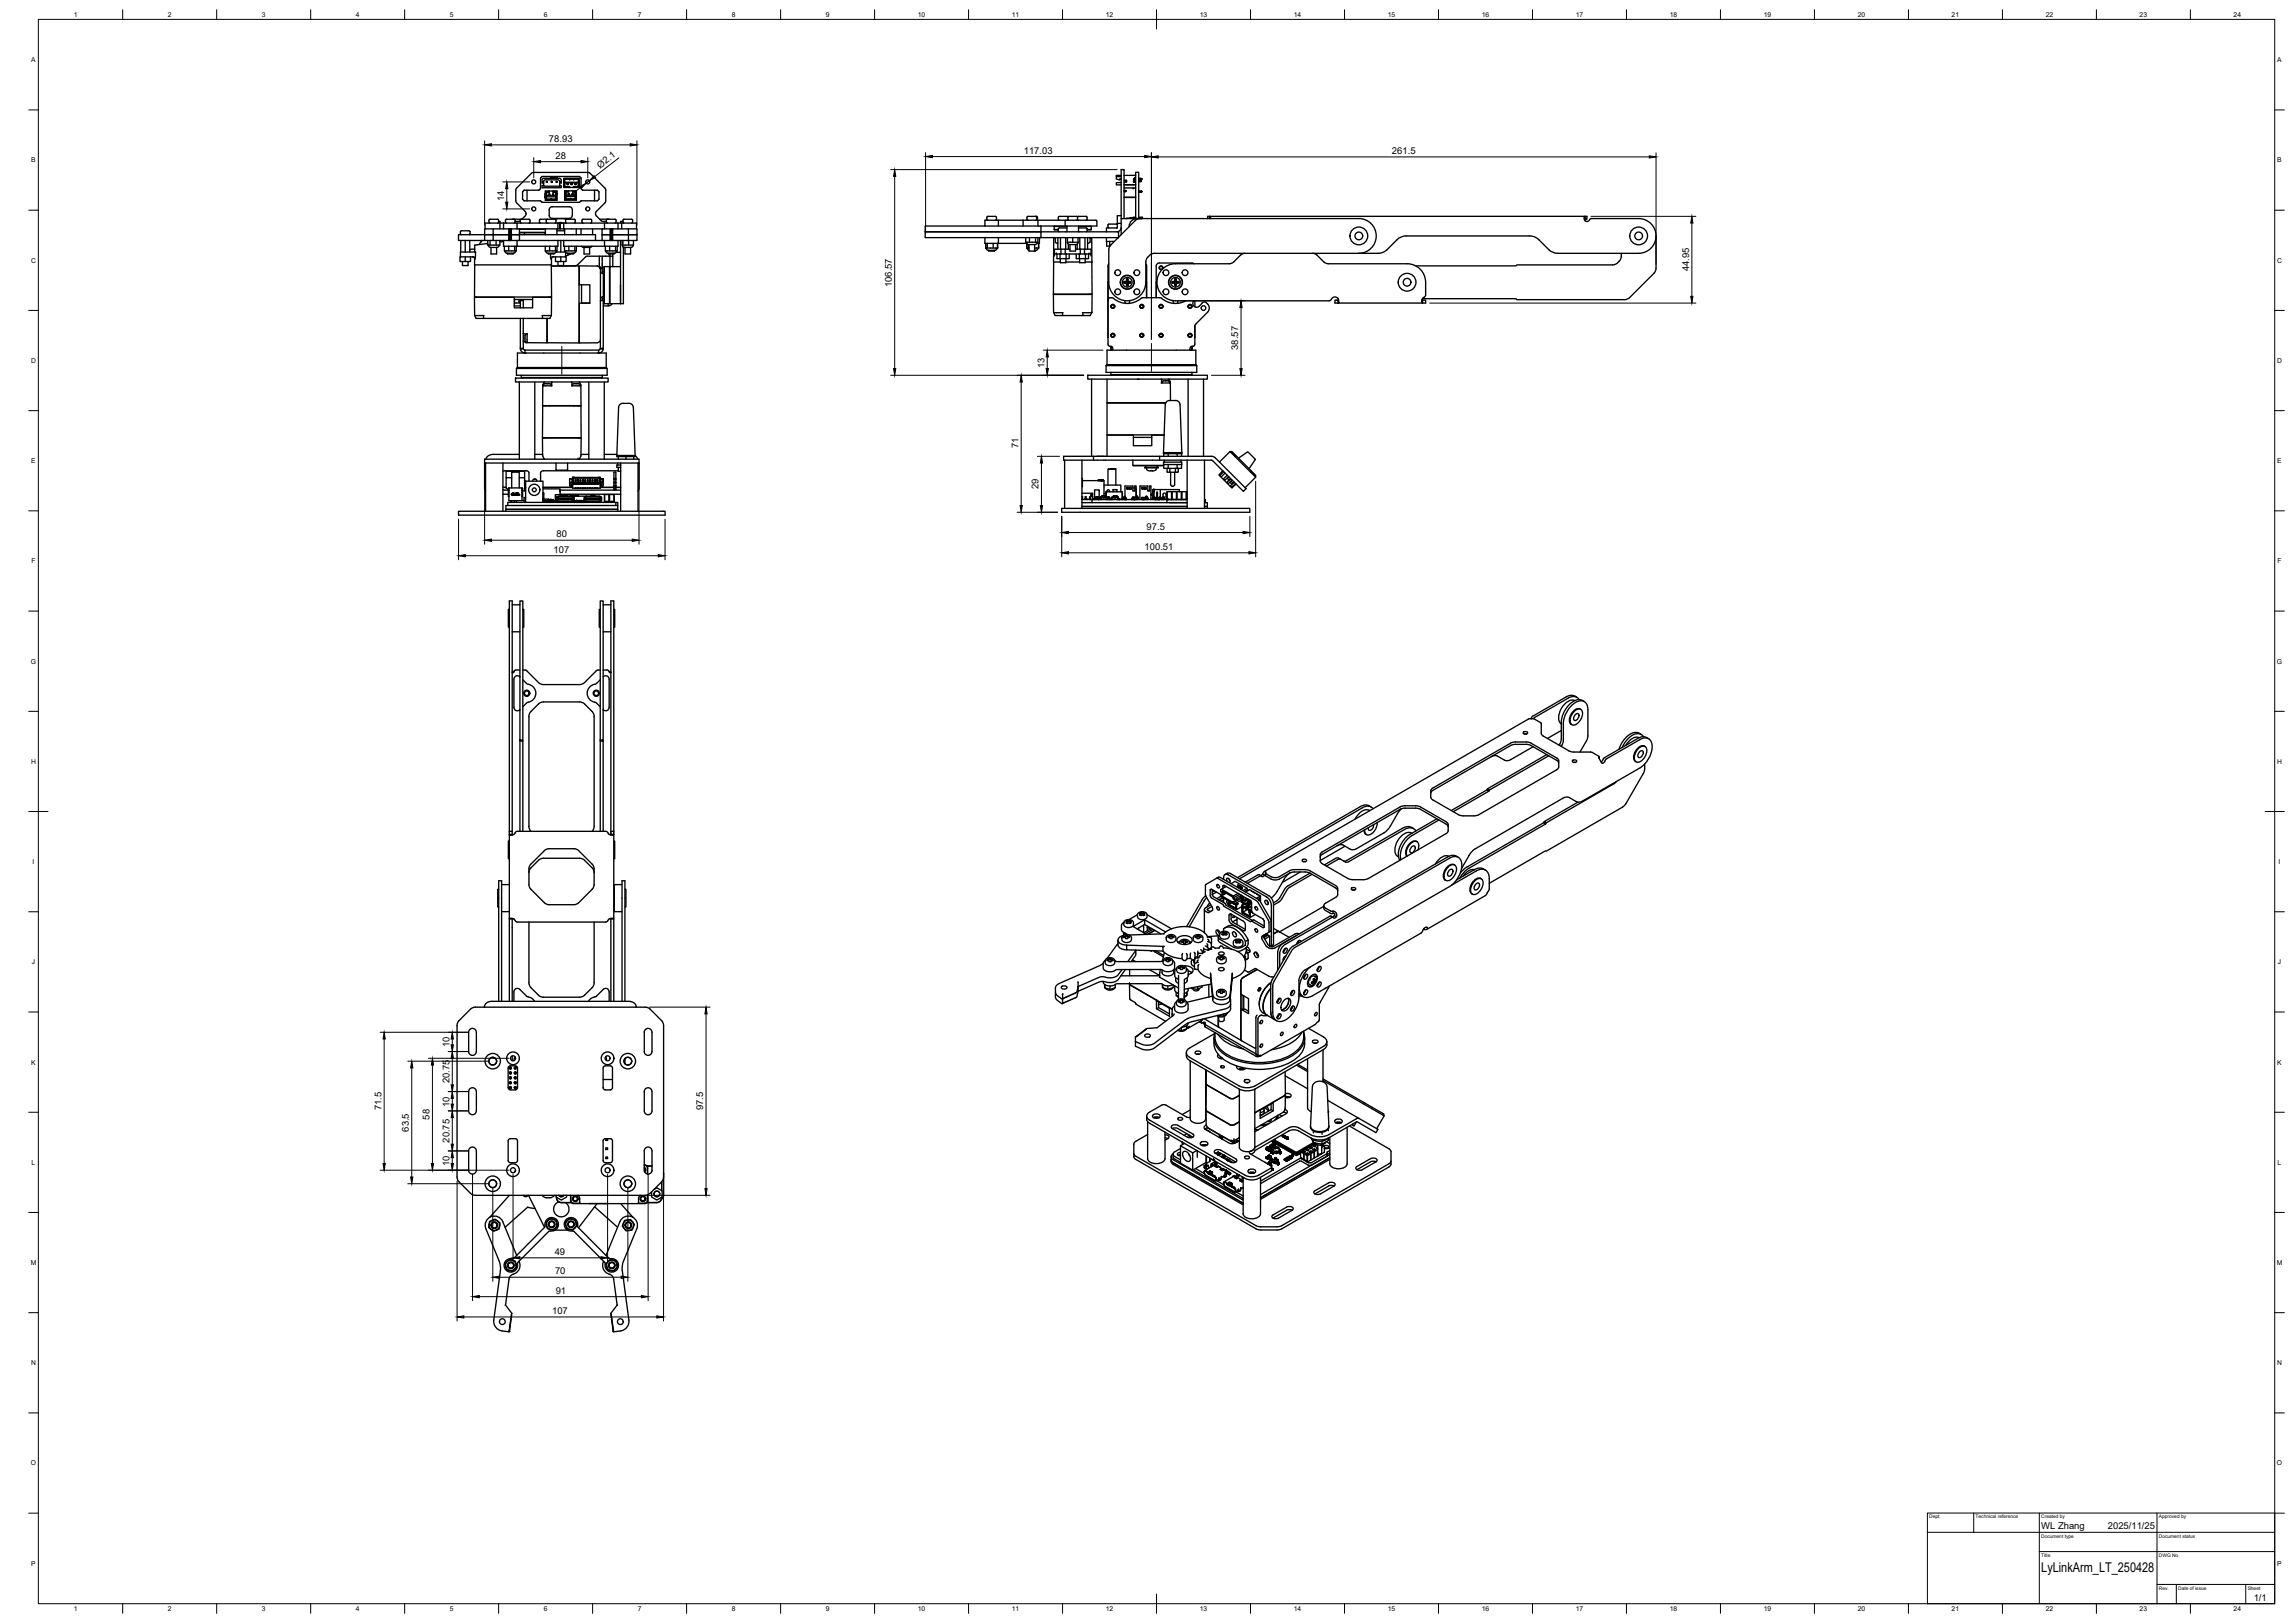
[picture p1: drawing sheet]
<svg xmlns="http://www.w3.org/2000/svg" width="1189mm" height="841mm" viewBox="0 0 1189 841" stroke-linecap="round" stroke-linejoin="round" font-family="sans-serif">
<defs><g id="words">
<text font-size="7" x="1058" y="815">LyLinkArm_LT_250428</text>
<g font-size="4.9">
<text x="285" y="74">78.93</text>
<text x="288" y="82">28</text>
<text x="531" y="80">117.03</text>
<text x="721" y="80">261.5</text>
<text x="311" y="87" transform="rotate(-38 311 87)">Ø2.1</text>
<text x="261" y="104" transform="rotate(-90 261 104)">14</text>
<text x="875" y="141" transform="rotate(-90 875 141)">44.95</text>
<text x="462" y="149" transform="rotate(-90 462 149)">106.57</text>
<text x="642" y="181" transform="rotate(-90 642 181)">38.57</text>
<text x="541" y="191" transform="rotate(-90 541 191)">13</text>
<text x="528" y="232" transform="rotate(-90 528 232)">71</text>
<text x="538" y="254" transform="rotate(-90 538 254)">29</text>
<text x="594" y="274">97.5</text>
<text x="288" y="278">80</text>
<text x="287" y="287">107</text>
<text x="593" y="285">100.51</text>
<text x="233" y="543" transform="rotate(-90 233 543)">10</text>
<text x="233" y="561" transform="rotate(-90 233 561)">20.75</text>
<text x="198" y="575" transform="rotate(-90 198 575)">71.5</text>
<text x="233" y="574" transform="rotate(-90 233 574)">10</text>
<text x="364" y="575" transform="rotate(-90 364 575)">97.5</text>
<text x="223" y="580" transform="rotate(-90 223 580)">58</text>
<text x="212" y="586" transform="rotate(-90 212 586)">63.5</text>
<text x="233" y="592" transform="rotate(-90 233 592)">20.75</text>
<text x="233" y="604" transform="rotate(-90 233 604)">10</text>
<text x="287" y="650">49</text>
<text x="288" y="660">70</text>
<text x="288" y="670">91</text>
<text x="286" y="681">107</text>
<text x="1058" y="793">WL Zhang</text>
<text x="1092" y="793">2025/11/25</text>
<text x="1168" y="830">1/1</text>
</g>
<g font-size="3.5">
<text x="38" y="9">1</text>
<text x="87" y="9">2</text>
<text x="136" y="9">3</text>
<text x="184" y="9">4</text>
<text x="233" y="9">5</text>
<text x="282" y="9">6</text>
<text x="331" y="9">7</text>
<text x="379" y="9">8</text>
<text x="428" y="9">9</text>
<text x="476" y="9">10</text>
<text x="524" y="9">11</text>
<text x="573" y="9">12</text>
<text x="622" y="9">13</text>
<text x="670" y="9">14</text>
<text x="719" y="9">15</text>
<text x="768" y="9">16</text>
<text x="817" y="9">17</text>
<text x="865" y="9">18</text>
<text x="914" y="9">19</text>
<text x="963" y="9">20</text>
<text x="1011" y="9">21</text>
<text x="1060" y="9">22</text>
<text x="1109" y="9">23</text>
<text x="1158" y="9">24</text>
<text x="16" y="32">A</text>
<text x="1180" y="32">A</text>
<text x="16" y="84">B</text>
<text x="1180" y="84">B</text>
<text x="16" y="136">C</text>
<text x="1180" y="136">C</text>
<text x="16" y="188">D</text>
<text x="1180" y="188">D</text>
<text x="16" y="240">E</text>
<text x="1180" y="240">E</text>
<text x="16" y="292">F</text>
<text x="1180" y="292">F</text>
<text x="16" y="344">G</text>
<text x="1180" y="344">G</text>
<text x="16" y="396">H</text>
<text x="1180" y="396">H</text>
<text x="17" y="448">I</text>
<text x="1181" y="448">I</text>
<text x="17" y="500">J</text>
<text x="1181" y="500">J</text>
<text x="16" y="552">K</text>
<text x="1180" y="552">K</text>
<text x="16" y="604">L</text>
<text x="1180" y="604">L</text>
<text x="16" y="655">M</text>
<text x="1180" y="655">M</text>
<text x="16" y="707">N</text>
<text x="1180" y="707">N</text>
<text x="16" y="759">O</text>
<text x="1180" y="759">O</text>
<text x="16" y="811">P</text>
<text x="1180" y="811">P</text>
<text x="38" y="835">1</text>
<text x="87" y="835">2</text>
<text x="136" y="835">3</text>
<text x="184" y="835">4</text>
<text x="233" y="835">5</text>
<text x="282" y="835">6</text>
<text x="331" y="835">7</text>
<text x="379" y="835">8</text>
<text x="428" y="835">9</text>
<text x="476" y="835">10</text>
<text x="524" y="835">11</text>
<text x="573" y="835">12</text>
<text x="622" y="835">13</text>
<text x="670" y="835">14</text>
<text x="719" y="835">15</text>
<text x="768" y="835">16</text>
<text x="817" y="835">17</text>
<text x="865" y="835">18</text>
<text x="914" y="835">19</text>
<text x="963" y="835">20</text>
<text x="1011" y="835">21</text>
<text x="1060" y="835">22</text>
<text x="1109" y="835">23</text>
<text x="1158" y="835">24</text>
</g>
<g font-size="2.5">
<text x="1000" y="787">Dept.</text>
<text x="1024" y="787">Technical reference</text>
<text x="1058" y="787">Created by</text>
<text x="1119" y="787">Approved by</text>
<text x="1058" y="797">Document type</text>
<text x="1119" y="797">Document status</text>
<text x="1058" y="807">Title</text>
<text x="1119" y="807">DWG No.</text>
<text x="1119" y="824">Rev.</text>
<text x="1129" y="824">Date of issue</text>
<text x="1165" y="824">Sheet</text>
</g>
</g></defs>
<!-- layer: Visible -->
<g fill="none" stroke="#000" stroke-width=".7">
<path d="M273 99v5M280 92l1-1h19l1 1v6l1 1h8v1v3M280 92v6l-1 1h-7l-1 1v3M281 94h1v-1h7l1 1h1v-1l-1-1h-8l-1 1v2h1M281 96h10v1h-10zM282 94v2M283 99v1M283 99h6M283 99h.1M283 99h1h-1v1zM283 100v3M283 100h2"/>
<path d="M284 99l1 1M286 92h.1M286 92h1M287 100h1M287 92h.1M287 99h2v1l-1-1zM287 99v1M287 92h2M288 100v3h-5M288 99v1M289 99v5h-6M289 99h.1"/>
<path d="M290 94v1h1v-1M290 95v1M292 95v2h3h-3v-1M292 93v2v-3h8v5h-3h3M292 93h8v2M292 95h8M292 96h1M292 93h1M293 93v4M293 99v1M293 99h6M293 99h.1"/>
<path d="M293 93h7M293 94h7M293 97h2M293 97h-1M293 99h2h-2v1zM293 100h.1M293 99v4M293 99h2M294 96h.1M294 95h.1M294 95v1M294 95v1z"/>
<path d="M295 99h.1M295 93h.1M295 97h2M296 96h.1M296 95h.1M296 95v1M296 95v1zM297 99h1M297 99h2v1l-1-1zM297 99h.1M297 93h.1M297 97h3"/>
<path d="M298 95v1M298 95h.1M298 95v1zM298 99v4h-5M298 99h.1M298 96h.1M299 99v5h-6M299 99h.1M300 93v4M300 96h.1M300 93h.1M300 96v1"/>
<path d="M300 95h.1M300 94h.1M300 95v1M300 94v1M308 99v5M579 92h2M581 93h.1M581 91h-2v2h1h1M581 95h-2v1h2M583 97h6M583 99h1M583 93h1v1h-1"/>
<path d="M583 96h6M583 99h.1M583 91h6M584 99h-1M584 94h-1h1M588 93h.1M588 93h-1M588 92h.1M588 92v1M590 94h1h-1M590 99h1M590 93h1"/>
<path d="M590 92h1M591 94h1h-1M591 92l1 1h-1M591 92v1M591 99h-1M591 99v1M592 99l-2 1M251 119v3M251 119h14M254 114l-1 1 1 1M254 114h4M256 119v6"/>
<path d="M258 114v2M258 115h1v1M259 116v3M261 116v3M261 116h.1M261 116h-10v3M261 116h28M262 116v-1v-1h4l1 1-1 1M264 119v3h-13M264 119v3M264 119h.1M264 119v2"/>
<path d="M264 119v6M265 119h.1M265 119v2M265 119v3M265 119h4M266 114h.1M268 116h.1M268 116v3M269 119h.1M269 119h20M269 119h14M269 119v3"/>
<path d="M270 114l-3 1M270 116v-1v-1h4l1 1-1 1M270 114l2-2 1-2-6-5v-7l9-8 29-1 1 1 8 8v7l-5 5v1l3 4h2M271 114h-5M271 103l1 1h8l1 1h19l1-1h8l1-1M283 100v4M283 102h.1M283 102v1M283 101h.1M283 119v3M283 101v2h5l1-2v3h-6zM283 104h.1"/>
<path d="M283 100h.1M283 101h5M283 102h5M283 103h.1M284 114l-1 1 1 1M284 114h4v1v1M284 114h-4v1v1M284 101h1zM284 101h1M285 101h.1M285 101h-1M285 107h11l1 2v3l-2 1h-9l-1-1v-3z"/>
<path d="M285 103h1zM286 101h1zM286 101h1M287 101h.1M287 101h-1M288 114h5M288 103h.1M288 100h1M289 104h.1M289 120h4M289 119v3M289 101h-1"/>
<path d="M289 101h.1M289 116h.1M289 116h2M289 119h1M289 116v3M290 119h2M291 116h.1M291 116h1M291 116h-1v3M292 116h-2v3M292 116v3M292 116h.1"/>
<path d="M292 116h28M292 119h20M293 119v3M293 101v1M293 102h.1M293 102v1M293 101h.1M293 100v4M293 100v1M293 101v2h5l1-2v3h-6zM293 104h.1M293 103h.1"/>
<path d="M293 101h5M293 102h5M294 116l-1-1v-1h5v1v1M294 100l1 1zM294 100l1 1M295 101h.1M295 101h-1M295 100v1M295 103h1zM296 100l1 1zM296 100l1 1M297 101h.1"/>
<path d="M297 101h-1M297 100v1M298 101h1M298 103h.1M298 101h.1M298 100h1M299 104h.1M299 119v3M299 101h.1M301 119v3M302 116v-1v-1h4l1 1-1 1M307 119v3"/>
<path d="M311 114h5M312 119v3M312 119h6M313 116v3M313 116h.1M315 116l-1-1 1-1h4v1v1M316 119v2M316 119h.1M316 119v3M317 119v2M317 119h.1M317 119v6"/>
<path d="M317 119v3M320 116h.1M320 116h2v3M320 116v3M322 116h8v3M323 115h-1v1M323 116h.1M323 116v-1v-1h4l1 1-1 1M325 119v6M330 119h.1M330 119h-12v3h-6M330 119v2"/>
<path d="M512 112l-1 2h1M512 112h4M516 112v1v1M517 114h.1M517 114v3M530 114h8v3M530 114h-19v3M530 114v3M537 112v1v1M537 112l1 1-1 1M537 112h-5v2h1M538 114h14"/>
<path d="M539 117v3M546 119h2M546 117h7M546 117v2M547 117h-1M552 117h-72v3M552 114h16v1v2h-16zM553 118h-4l-1 2h1M553 117v3M553 112h-4l-1 2h1M553 114h.1M558 114v-2h-4l-1 2h1"/>
<path d="M558 112h5v2M558 114h1M559 118h4v2M559 117h7M559 117v3M563 119h3M565 117l1 2M566 119h-3M579 118h.1M579 118h-6v2M579 116h-5v2h1M581 118l-1 1-1 1"/>
<path d="M581 116h-2v2M581 112h-2v4M581 113h123a9 9 0 0 1 9 9 9 9 0 0 1-9 9M583 113v-25h-2v34M583 102h6M584 113h.1M585 117h.1M588 114l-12 13-1 2M589 113h-5M589 113h-4M589 113h-2M589 113a4 4 0 0 0-4 4"/>
<path d="M590 113h1M590 113h2M591 113l-3 1M591 113h-1v-24h-1v24M591 113h1M592 113h.1M592 113h-1M626 113v-1h196v2M627 113v-1v1M822 114l-1-2v1v1a1.5 1.5 0 0 0 2 1 1.5 1.5 0 0 0 1-2h25a9 9 0 0 1 9 9 9 9 0 0 1-9 9h-42l-3-1-7-6-3-2h-66l-3 1-7 7-3 1h-117l-2 1-2 3v11a10 10 0 0 1-10 10 10 10 0 0 1-9-10v-16M822 114h-1M239 121v1"/>
<path d="M239 120v1M239 133l-1 3h3v-3M239 133v-2h7v3M239 133h6l1 1M239 125v6M240 136v2h3v-2M241 125v6M243 125v6M244 120h-1h-4M244 121l-1 1M244 120v1M244 133v3h-3"/>
<path d="M245 133l1 1M246 137h40M246 134v3M246 137v17h40v-17M246 129h-3M249 125h.1M250 125l-2 2M250 125h.1M251 122v3M251 122h-13v3h13M251 122h14M253 126l-7 1v4"/>
<path d="M253 125v2h6v-2M253 127a3 3 0 0 0 4 1h1l1-1M254 125v2M254 128v4h3v-4M257 125v2M261 128h.1M261 125h-2M261 125v3M261 125h.1M261 128v2h7v-2M262 130h.1M263 131v1l3-1"/>
<path d="M264 125h5M264 128v2M264 122v3M264 122h.1M264 121v1M264 124v1M264 122v2M264 124h.1M265 124h.1M265 122h.1M265 121v1M265 122v2"/>
<path d="M265 122v3M265 122h4M267 128v2M267 130a3 3 0 0 1-4 1l-1-1M268 125v3M269 122v3M269 122h39v3M269 125h43M269 122h-5v3h-13M269 121h14M269 120h14M272 121v1"/>
<path d="M282 121v1M283 128v2h6v-2M283 130a3 3 0 0 0 4 1h1v-1M284 131v1l3-1M285 128v2M285 132v2M286 134v3M287 133l-1 1M288 133v3h3v-3M288 128v2M288 131h5M289 125v3h-28"/>
<path d="M289 136v2h3v-2M291 125v6M292 128h.1M292 125v3M292 125h.1M292 128h28M293 128v2h6v-2M293 130a3 3 0 0 0 4 1h1v-1M293 133v3h-2M293 133h-7l-1 1M293 131v2M294 131v1l3-1"/>
<path d="M295 128v2M296 132l-3 1M298 128v2M300 139h.1M301 128h1h4h1M303 128v4h3v-4M303 133l-5 5h-12h14v40h-16v-13M310 138h.1M310 138h-10v10h6v9M310 138l1 1M311 133v5M311 139h.1"/>
<path d="M311 139v17M311 139h1M312 139h-1M312 133v6M312 139v3M312 122v3M312 122h4M312 125h4M313 138v19M313 138h3M313 125v3M314 128v2h6v-2"/>
<path d="M314 130a3 3 0 0 0 4 1h1l1-1M315 131v1l3-1M316 138v19M316 138h.1M316 128v2M316 132v1h-13M316 121l1 1M316 122v2M316 122v3M316 122h14M316 124h.1M317 122h-1"/>
<path d="M317 121v1M317 122v2M317 124h.1M317 122h.1M317 124v1M317 122v3M318 132v1h-2v5M318 133v5M319 128v2M319 131h3M320 125h.1M320 128h.1"/>
<path d="M320 125v3M322 125v32M322 138h-6v19h6M322 125l1 2M323 127l1 1M323 125v2M323 128v29h-1M323 128h.1M324 128h-1M324 128h3M324 128v4h3v-4M326 125v2"/>
<path d="M328 127l-1 1M328 125v2h-5M330 122h.1M330 122h-12v3M330 121v1M330 124l-14 1M330 122v2M480 120v3h59M480 120h59M511 123v3h21M511 126v3M511 129a3 3 0 0 0 4 1l1-1h1"/>
<path d="M512 126v3M512 130h3M515 126v3M517 126v3h-6M517 123h.1M517 123v3M532 123v3h6v-3M532 126l1 1M532 126v3h1M532 129l1 1M533 127v2M533 127v3h3"/>
<path d="M534 123v3M536 127v3M537 130h-1M537 123v3M537 126a3 3 0 0 1-4 1M538 129l-2 1M538 126v3h-2M539 123h.1M539 123v3h-2M539 120v3M539 120h40l1 3M539 123h21"/>
<path d="M546 136h4M546 136v16h20v-16M546 124v12M546 124h1M546 132v1M547 123v3h1M548 132v2h1v-2h4M548 123v6M549 134h4M550 134v2h2v-2M550 123v6M550 129h-4v3h3"/>
<path d="M550 129h4M550 129v3M552 129v3M552 123v6M552 136h7M553 132v2h1v-2M553 132h6M553 123v3a4 4 0 0 0 5 1l1-1v-3M553 126h6M554 127v2M554 127v3h3v-3M556 123v3"/>
<path d="M557 129h5M558 132v2h1v-2h4M558 127v2M560 123v6M560 123h19M560 129v3M562 129h3v3M562 129v3M562 123v6M562 134v2h-3v-2h4M562 136h4M564 123v6"/>
<path d="M564 132v2h-1v-2h2M565 123v3h-1M565 124h1v12M565 132v1M573 123v2h2M574 125v3h1v-3M575 137l-1 1v40l1 1 2 1v1h-1v-1M575 128h.1M575 125h3M579 123h.1M580 123h-1M580 123h.1"/>
<path d="M594 137v1v16v-8M601 136l-1 1-1 1v16v-8M601 136l18 1M639 136l-2 1h-28a10 10 0 0 0-9 9 10 10 0 0 0 9 10h81a2.2 2.2 0 0 1 2-2 2.2 2.2 0 0 1 2 3h-1h46v-1h-2M645 131l-2 1-4 4M680 131l2 1 4 4M686 136l2 1h41a10 10 0 0 1 10 9v7l-2 2v2v-2M840 131a5 5 0 0 1-4 6l-102 1M858 122v18l-13 14-2 1h-106M247 154h.1M267 159h3M267 157h3"/>
<path d="M269 155v1M270 156h-1v1h1M270 155v1M271 156v4M271 156h-1v4M271 155v1M276 155h-9v2M285 154h.1M301 148v9h5M306 157h-6v21h10l1-1M311 156h2v25h-2zM311 141l2 1v12"/>
<path d="M312 154v2M312 141h1M312 155h1M313 157h.1M313 153l-2 1M313 144h.1M313 151h.1M315 157v2M316 157h-3M317 157l-1 1-3 1M547 152v1M565 152v1"/>
<path d="M574 146v9M574 156v19M574 155a1.7 1.7 0 0 1 3 0 12 12 0 0 0 15-1h10a11 11 0 0 0 13 2M582 147h2M582 146l1 1M583 146h1M583 156v1M584 147h.1M584 146h.1M584 147v1h1v-1M584 146h-2v1h2M584 147v1"/>
<path d="M584 145v1M584 145h1h-1v1M584 146h1M584 147h1M585 148h-1M585 145v1zM585 146h.1M585 147v1M585 156v1M586 146v1M586 146h-1h1v1h-1h1M608 146v1h1"/>
<path d="M608 146h1M608 156v1M609 147h.1M609 146h.1M609 147v1h1v-1M609 147v1M609 146h-1v1h1M609 145v1M609 145h1h-1v1M609 146h1M609 147h1M610 148h-1"/>
<path d="M610 145v1zM610 146h.1M610 147v1M610 156v1M611 146v1M611 146h-1h1v1h-1h1M619 156a2.2 2.2 0 0 0 1 3 2.2 2.2 0 0 0 3-2 2.8 2.8 0 0 1 4 1 2.8 2.8 0 0 1-1 4l-7 7M619 156v3M692 156h1v1h-1zM694 155l-1 1M246 163v-9h21v6h9v-6h10v9M246 163h.1"/>
<path d="M246 163v1M246 164h5M246 164l1 1M251 164v1M270 165v16h1v-16M271 173h2M271 177h.1M271 177l2 1M272 174v3h1M272 174h.1M273 178h.1M273 173h-1v1"/>
<path d="M273 173v5M281 164h5M281 164v1M283 165v13h-10M283 176h1M283 174h1M286 164l-1 1h-38M286 163v1M286 163h.1M300 177h.1M311 177h.1M546 162h.1"/>
<path d="M546 162v-9h20v9M546 162l1 2h18l1-2M546 162h5M551 162v2M561 162h5M561 162v2M566 162h.1M576 180h.1M576 180v1M617 180h1M618 180v1zM619 179l-2 1v1h1h-42"/>
<path d="M619 175h.1M619 169v10M267 196h48v2h-48zM268 191h47M268 190h46M268 190v1M269 198v40M270 181v1l2 1M270 194v2M270 196h42M271 181h1v2M271 181h.1"/>
<path d="M271 181h-1M272 183h-4v7M272 183h42v7M272 181h38M277 198v40M281 199v1M282 198l-1 1M286 200l-1-1h-2h-1v1M286 198v2M286 198h.1M286 200h-5v10h2M296 198v2"/>
<path d="M296 200h5M300 198h.1M300 198l1 2v10h-1M301 200l-1-1h-2h-1v1M305 198v40M311 181h-1M311 181h2M311 181h.1M312 194v2M313 181l-1 1-1 1h-1v-2M313 181h.1M313 198v40"/>
<path d="M314 190l1 1v3h-47v-3M564 194h62v2h-62zM566 196v40M573 189h47M574 189h46M574 189h-1M574 196v40M576 181h-2v8M576 193v1M576 194h42h-1M590 197h.1M602 196v2"/>
<path d="M602 198h5v10M606 197v1M606 197h-3l-1 1M606 197h.1M606 196l1 2M606 198h.1M616 196v40M618 181h2v8M618 193v1M620 189v4h-47v-4M624 196v40M281 210h20v17h-20z"/>
<path d="M283 210h.1M283 210h17M285 210h.1M298 210h.1M300 210h.1M321 210l2-1a5 5 0 0 1 5 2l1 26h-9l1-26zM603 209h.1M604 209h-30M251 240h80M251 240v-2h80v2M251 240v13l1 1M252 240v25"/>
<path d="M261 240v25M269 235l-14 1h-2l-1 2M277 235h4M281 236h.1M281 236v-9h20v9M281 236l1 2M282 238h.1M282 227h.1M288 240v4h6v-4M300 227h.1M301 236l-1 2M301 236h.1"/>
<path d="M301 235h4M313 235h7M320 236h9M320 240v1M320 237v1M322 240v25M324 237v1M328 237v1M329 236l1 2M331 240v25M331 240v13v1M552 238v25"/>
<path d="M561 238v25M567 236h-16v2h16M587 238v3h16M587 227h10M601 236v2M603 235h9M603 235v1M603 225h-29h13v6h10v-6M603 238v1M605 235v1M610 235v1M612 238v1"/>
<path d="M612 235v-25a4 4 0 0 0-6-2 2.2 2.2 0 0 0-2 2l-1 25M612 235v1M615 238v25M624 238v25M630 237l-2-1h-61v2M630 237l16 16-2 2-16-17h-61M637 234h1l13 12v1zM637 234l-5 5M642 237l5-3 4 4-4 5M261 256h2M261 244h13v1v4M261 252l1 1"/>
<path d="M261 254h3M261 253h1M264 257v-4v6h8M264 257v-4h7v4M264 255h.1M264 257h.1M265 259v1M265 256l1 1v-1h-1h1v1l1-1-1-1-1 1M265 248h-3v5l1 1M265 245l4-1v9M266 244h.1M266 244h-4v4"/>
<path d="M266 259l1 1M267 256h.1M267 256v1zM267 257h1M268 256h.1M268 256v1M268 255l-1 1M268 257h.1M268 256h-1M268 257h-1M268 259v1M268 244h4v10"/>
<path d="M268 244h.1M268 256v1zM268 256l1 1zM269 256h.1M269 257h.1M269 256v1M269 245h-4v8M269 248h3M269 256v1zM271 255h.1M271 257h.1M271 254h.1"/>
<path d="M271 253v6M271 254h1M272 250h.1M272 253h.1M272 249h.1M272 251h.1M272 254h.1M272 250v1M272 249v1M272 258v2M272 249h9v11h-9zM276 249a.9 .9 0 0 1 1-1 .9 .9 0 0 1 1 1"/>
<path d="M277 248h.1M281 255l1 1v4M281 256l1 4M281 253h9v3M281 259h.1M281 260h1M281 259h1M282 253h15M282 260h2M282 259h2M283 260h.1M283 260h-1"/>
<path d="M284 259v1M284 259h.1M284 259h2M285 259h1v1M285 259h.1M286 259v1M286 259h.1M286 259h1v1h-1M287 259h.1M287 259v1M287 260h.1M288 260h-1"/>
<path d="M289 260h.1M289 258v-1h7l1 1M289 259l1 1M289 258v2M289 258h.1M289 260h1M289 257v2M290 258h7v1h-7zM290 257a1.3 1.3 0 0 0-1 2 1.3 1.3 0 0 0 1 1h6a1.3 1.3 0 0 0 1-1 1.3 1.3 0 0 0-1-2M290 257h6M290 258h.1M290 258h6v1h-6z"/>
<path d="M290 259h.1M290 256h32M291 257h.1M291 257h1M292 257h.1M292 257h1M293 257h.1M293 257h-1M293 257h1M294 257h.1M296 257v-1h-8v4M296 259h.1"/>
<path d="M296 258h.1M296 257a1.2 1.2 0 0 1 1 2 1.2 1.2 0 0 1-1 1h-6a1.2 1.2 0 0 1-1-1 1.2 1.2 0 0 1 1-2M296 248v2M296 248h-1h2M296 250v1h1M296 248h-1v4h2M296 250h-1M297 247h14v2v-2h-14v2zM297 249v2M297 250v1M297 250h-1v1h1M297 249v1"/>
<path d="M297 249h.1M297 248h.1M297 247v1M297 260h-1M297 258h.1M297 248v1M297 250h1M297 248h14M297 257h7M297 259l-1 1M297 258l1 2M298 260h.1"/>
<path d="M297 260h1M297 251h13M298 257h.1M298 249v2M298 250h.1M298 249h.1M298 260h1M298 249h1M298 250h1M298 257h2M299 259h.1M299 260h.1"/>
<path d="M299 250h1M299 249h1M300 249l-1 2M300 249h.1M300 249v2M300 250h1M300 260h-1h1M300 260h-1M301 250h.1M301 249h.1M301 249v2M301 260h.1"/>
<path d="M301 250h1M301 260h2h-2zM301 260h2zM302 260h.1M301 260h1M302 250h.1M302 260h-1M302 249v2M302 249h.1M302 260l-3-1v1M302 250h1M303 260h.1"/>
<path d="M303 258l1-1h6l2 1M303 259l1 1M303 260h-1M303 260h-3M303 258v2M303 258h.1M303 251v-1v1M303 249h.1M303 249v1M303 250h1M304 258h7v1h-7zM304 257a1.2 1.2 0 0 0-1 2 1.2 1.2 0 0 0 1 1h6l1-1"/>
<path d="M304 257a1.3 1.3 0 0 0-1 2 1.3 1.3 0 0 0 1 1h6l1-1M304 257h6M304 258h.1M304 258h6v1h-6zM304 259h.1M304 249v2M304 250h1M304 249h1zM304 249h.1M305 249h.1M305 249v2M305 250h1"/>
<path d="M306 250h.1M306 249h.1M306 249v2M306 250h1M306 257h1M307 250h.1M307 249v2M307 249h.1M307 257h.1M307 250h1M307 257h1M308 257h.1"/>
<path d="M308 249v2M308 250h.1M308 249h.1M308 249h1M308 250h1M309 249v2M309 250h1M309 249h1zM309 249h.1M310 249v2M310 249h.1M310 250h1"/>
<path d="M310 259h.1M310 251h-13v2h14v-2M310 250l1 1zM310 258h.1M310 257l1 1M311 248v1M311 249v1M311 248h.1M311 249h.1M311 247v1M311 250h1h-1M311 253h7"/>
<path d="M311 250h.1M311 258v1M311 248v2M311 248h2h-2M311 250h1v1h-1M311 248h2v4h-2M311 260h.1M311 258h1M312 258v2M312 259l-2 1M313 250h-1v1h-1M313 249h.1"/>
<path d="M313 250h.1M313 249v1M313 256v4h1h4v-4M314 260h.1M315 260h.1M316 256v4M317 260h.1M318 254v-9h1v9M318 256h-5v4M318 256v4M319 253h3M320 242v2h2"/>
<path d="M320 244h-39l-1 1v4M322 241h-2v1h2M322 254h-32v1M561 257v2h5M561 248v4M561 256h5M561 258h.1M561 249h11v8M562 259l1-2v2M562 258h1M563 259h.1M565 259h-3"/>
<path d="M565 258v1zM565 259h.1M566 256v1M566 256h-1M566 256v3M566 256h.1M566 259h.1M567 259h.1M567 258v1M567 258h.1M567 259h1M567 258h3h-3z"/>
<path d="M568 258h.1M568 259v-1l1 1M568 258v1M568 259h.1M568 258h1v1M569 258h.1M569 249h1M569 258v1M569 259h.1M570 258v-4h-3v4M570 259h.1M570 258h.1"/>
<path d="M570 258v1M570 258l-1 1M570 249h.1M570 249h1M571 257l-1 1M571 257h2M571 257h.1M571 249h.1M571 259v-1h1h1v1M571 257v1M571 259h2M571 249h1"/>
<path d="M572 258h-2M572 257v1M572 257h.1M572 251h9v4M572 256h1M573 257h.1M573 256v1M573 255h.1M573 255v1M573 257l-1 1M573 257v1M573 258v1h1"/>
<path d="M574 255v-1a.6 .6 0 0 1 1 0v1M574 255h-1v3M574 255h8v4M574 251l1-8h3v8M574 258h.1M574 258l1 1M574 258h1M575 258h.1M575 259h.1M575 259h1M576 259h.1M576 258h.1"/>
<path d="M576 258h-2v1v-1M576 258v1M577 257l-1 1M577 257h2M577 257v1M577 259v-1h1h1v1M577 255v-1h2v1M577 254h2M577 259h2M578 258h.1M578 258h-2M578 257v1"/>
<path d="M578 257h.1M579 257h.1M579 257v1M579 257l-1 1M579 258v1h3M580 259h.1M582 256h.1M582 256v2M582 259h.1M582 258v1M582 258h.1M582 258h1"/>
<path d="M582 258l1 1M583 259h1zM583 259h.1M583 258v-6h4v2h1v-2h1v6M583 258h.1M583 259h1M583 258h1M583 258l1 1M583 258v1M584 259h.1M584 258h.1M584 258v1"/>
<path d="M584 253h1M585 253h.1M585 253h1M586 253h.1M586 253h-1M586 259h1M586 259h1zM587 259h.1M587 258v1M587 258h.1M587 241h16M587 253h1"/>
<path d="M587 258h1M588 258v1M588 259h.1M588 258h.1M588 258h1M589 258h.1M589 258v1M589 259h.1M589 253v5M589 257v1M589 257h.1M589 258h1"/>
<path d="M589 258l1 1v-1M590 258h.1M590 258h-3M592 253h1h-1zM592 258h.1M592 258v1M592 259h.1M592 258h3M592 259h1zM592 259h1M592 258h1M593 259h.1"/>
<path d="M593 259h-1M593 253h.1M593 259h1M593 259v-1v1M593 242h7zM593 258h1M594 253h-1M594 253h.1M594 241v1M594 258h.1M594 259v-1v1M594 242v2h2h3v-2"/>
<path d="M594 259h.1M594 259h1M594 258h1M595 258h.1M595 259h.1M595 258v1M595 254h1v-2v7M595 254v-2h-4v7M595 254h.1M596 259h.1M597 258v1M597 259h.1"/>
<path d="M597 258h.1M597 257v1M598 259h.1M598 258v1M598 258h.1M598 258h1M598 256h-1v1h1M598 254v1M598 255h.1M598 254v4M599 258h.1M599 259h.1"/>
<path d="M599 259l-2-1v1M599 259v-1l1 1M599 258v-3l1 3M600 241l-1 1M600 258h.1M600 258v1M600 259h1M600 258h1M600 259h.1M601 258h.1M601 258v1M601 259h.1"/>
<path d="M601 259v-1l1 1M601 254v4M601 258h1M602 258h.1M602 258h1M602 259h.1M602 258v1M603 258h.1M603 258v1M603 258v-1a1.1 1.1 0 0 1 0-1 1.1 1.1 0 0 1 1 0 1.1 1.1 0 0 1 0 1v2M603 258l-1 1M603 259h.1"/>
<path d="M603 241v-2h9v2M603 241h9M603 241v2h2v-2M603 258h-4v1M605 259h-39v1M605 243v2h1v-2M605 255v4M605 259h2v-4v4M605 259h.1M605 259h1M605 243h5M606 259h.1"/>
<path d="M606 245h3M607 245v6l1 1 1-1v-6M607 259h.1M607 259h8h-10v1M607 255v4M608 259h.1M609 259h.1M609 243v2h2v-2M610 255v4M610 241v2h2v-2M611 259h.1M611 255v-1h-14v2"/>
<path d="M612 259h.1M612 255v4M613 255v4M613 259h.1M614 259h.1M615 255v4M615 255h-10v4M624 259h1v1M634 244h-1M634 244l-2 2 6 7 3-2M634 244l-2 2 1 1 2-2M636 246l-2 2 1 1 2-2"/>
<path d="M637 249h.1M637 247l-1 1 1 1M637 250l1 1M638 248l-2 2 1 1 1-2M638 249l1 1M639 250h.1M640 250l-2 2 2-1M641 251h-1M651 247l-6 6M238 265h107v2h-107zM262 262h58v2h-58zM262 265v-1h58v1"/>
<path d="M272 260h-9v2M281 260h38M282 260h.1M283 260h1M284 260h.1M284 260h2M284 260h1M285 260h.1M286 260h.1M288 260h.1M288 260h1M289 260h8"/>
<path d="M290 260h.1M291 260h.1M292 260h.1M292 260h1M293 260h.1M294 260h.1M295 260h.1M296 260h.1M299 260h1M300 260h.1M301 260h-2M303 260h8"/>
<path d="M304 260h.1M305 260h.1M306 260h.1M307 260h.1M308 260h.1M309 260h.1M310 260h.1M319 262v-2h1v2M550 263h98v2h-98zM561 262h54zM561 260h54M624 260h2v2h-2h2v1"/>
<path d="M264 316h-1v9h1M265 313h4M269 311h2v73h-2zM271 316v9M311 316v9M311 311h2v73h-2zM313 313h4M318 316h1v9h-1M265 327h4M313 327h4M265 348l1 1v-1M266 348v1"/>
<path d="M269 351a1.8 1.8 0 0 0-2-1 1.8 1.8 0 0 0-1 2v15a1.8 1.8 0 0 0 1 1 1.8 1.8 0 0 0 2 0M269 347h-2l-1 1M271 352l2 2a5 5 0 0 1 5 5 5 5 0 0 1-5 5l-2 2M271 347h2l8 8h19l3-1 6-7h2M311 352l-2 2a5 5 0 0 0-5 5 5 5 0 0 0 5 5l2 2M313 351a1.8 1.8 0 0 1 2-1 1.8 1.8 0 0 1 1 2v15a1.8 1.8 0 0 1-1 1 1.8 1.8 0 0 1-2 0M313 347h2l1 1M317 348l-1 1v-1l1 1M269 368h.1M313 368h.1M789 379h1a1 1 0 0 1 1 0 1 1 0 0 1 0 1 1.2 1.2 0 0 1-2-1zM809 379l-7 4"/>
<path d="M816 369a2.5 2.5 0 0 1 3-1 2.5 2.5 0 0 1 1 3 4 4 0 0 1-6 4 5 5 0 0 1 2-6zM816 361h1M816 361l-2-1-2 1-18 10-1 1M816 363a7 7 0 0 0-8 7v4l1 1M817 370a1.2 1.2 0 0 1 1 0 1.2 1.2 0 0 1 0 2 1.3 1.3 0 0 1-2 1 1.3 1.3 0 0 1 0-2zM818 363a4 4 0 0 0-5-1l-18 10M819 368a5 5 0 0 0-6 5l1 2 1 1M821 364a7 7 0 0 0-9 3l-3 6v10l-1 3M269 384h2v47M269 384v47M271 384h.1M311 384h2v47"/>
<path d="M311 384v47M313 384h.1M783 385l-41 24-1 1 1 4 15 9h7l2-1 41-24v-5l-14-8M790 380h1M791 384l2 1M791 386h2l14 8 1 1M791 384l-6 1h-2M791 386h-8l-40 24-2 1M795 387l-13 7h-2l-4-2h-3M802 391l-31 18M803 392l-31 17M809 387l1-3v-9a12 12 0 0 1 10-12l2 1 1 3v14l-1 2-3 7"/>
<path d="M813 389l2 1h10l4 2 1 3a1.5 1.5 0 0 0 2-1l18-11a4 4 0 0 1 5 0 4 4 0 0 1 1 5 14 14 0 0 1-6 10l-30 17-3 1-4-3M813 389l-14-8v-6l-4-3-3 1-137 79M815 394a1 1 0 0 1 1 0 1 1 0 0 1 1 1 1.2 1.2 0 0 1-2-1zM815 395h2M829 392v1M849 388a2.5 2.5 0 0 1 4-1 2.5 2.5 0 0 1 0 4 4 4 0 0 1-5 3 5 5 0 0 1 1-6zM849 382a6 6 0 0 0-6 4M850 389a1.2 1.2 0 0 1 2 1 1.2 1.2 0 0 1-1 1 1.4 1.4 0 0 1-2 2 1.5 1.5 0 0 1 0-3zM850 381a7 7 0 0 0-9 4l-2 3M852 382a5 5 0 0 0-9 1l-2 4M852 396v4l-11 18-69 40M853 387a5 5 0 0 0-6 5v2l1 1"/>
<path d="M854 383a4 4 0 0 0-5 0l-18 10-1 2M711 418a5 5 0 0 0-6 0l-64 37M712 419a4 4 0 0 0-6 0l-64 36M726 419l-2 2-3 7M771 409l-19 11M771 409h1v1l-1-1zM772 410l-19 11M813 413h-1l-2 1-46 26-2 3-5 7M818 416l-18 10h1v1M838 405l-37 21M264 436h-1v9h1M264 431v-120h1v120"/>
<path d="M264 431v45h2l2 2h46l2-2h2h-1M264 431h1M265 431v1M266 433l-2-1 2 1 2-2h46l2 2 2-1v87M307 431l1-3v-57l-1-2-4-4-3-1h-19l-2 1-5 5v58l1 3M317 431v-120h1v120M317 431v1h1v-1M317 432v1M317 431h1M318 436h1v9h-1M697 438l-13 8M707 430v2l1 1"/>
<path d="M710 420a6 6 0 0 0-8 4M712 427v2a1.4 1.4 0 0 1-1 1 1.4 1.4 0 0 1-2-1M714 426l-1 4a2.9 2.9 0 0 1-3 3 2.9 2.9 0 0 1-3-2v-1M721 428l-3 3-16 9h-2l-5-2h-2M732 432a6 6 0 0 0-8 5 5 5 0 0 0 1 7M732 439a1.2 1.2 0 0 1 2 0 1.2 1.2 0 0 1-1 2 1.3 1.3 0 0 1-2 1 1.3 1.3 0 0 1 0-2zM733 429a5 5 0 0 0-6 0l-29 17h-2M734 431a4 4 0 0 0-6-1l-29 17h-2M734 436a5 5 0 0 0-5 7v1M745 424l-14 8a11 11 0 0 0-6 14M746 425l-14 8a12 12 0 0 0-6 12M751 429l-1-2-14-8h-9l-42 24-1 1"/>
<path d="M800 426l-40 23-3 3M800 426l1 1-41 23-3 5M260 458h4M274 452l1-2 4-5h3h19l6 5 1 2M308 450l-1-2-8-8h-15h-1l-8 8-1 2v10l9 9 16-1 8-7 1-3M308 450v8M322 458h-4v14h4M630 455l22 12 6 10-1 6M631 458a.9 .9 0 0 1 1 1 .9 .9 0 0 1-1 1zM635 459v1M635 453l1-1 2 1 20 11M635 459l-2 2"/>
<path d="M636 457v-2a1.2 1.2 0 0 1 1 1 1.2 1.2 0 0 1 0 1M637 453h.1M637 453a1.7 1.7 0 0 0-3 1 1.7 1.7 0 0 0 0 2M637 453l19 12M637 455v1M638 458l2-1 6 3 1 2M641 460h.1M642 459h.1M642 460h-1M642 460h.1M642 459l-1 1M642 459h-1"/>
<path d="M642 459v1M642 460h1M643 460h.1M643 460h-1M643 460h1M654 454l-2-1-7 4M654 453l-1 1M654 453l1 1M655 454h-1h-1l-7 4M656 452v2l3 2h2l7-4-3 4M656 453l-1 1M665 456l-4 7-2 2"/>
<path d="M668 451h3h6h2M668 452h2h6h3M668 451l-7 4h-2l-3-2v-1l-2 1M674 452l-9 5M675 446v-1a1 1 0 0 1 1 0 1 1 0 0 1 1 1 1.2 1.2 0 0 1-2 0zM675 446h2M679 451l13 8M680 453l-12 7-4 7-4 2M685 442l42-24h9l13 8 1 1v4l-1 1-41 24-9-1-14-7-1-2zM692 459l1 1v4l-7 4v1l1 2 3 1h1M695 445h-1l-7 4M697 447l-4-2-7 3"/>
<path d="M735 440a2.5 2.5 0 0 0 0-3 2.5 2.5 0 0 0-2-1 6 6 0 0 0-4 8M750 449a2.5 2.5 0 0 1 4-1 2.5 2.5 0 0 1 1 4 4 4 0 0 1-6 4 5 5 0 0 1 1-7zM751 444a6 6 0 0 0-7 4M751 451a1.2 1.2 0 0 1 2 0 1.2 1.2 0 0 1 0 2 1.3 1.3 0 0 1-2 1 1.3 1.3 0 0 1 0-2zM752 459l13-8a4 4 0 0 1 5 0 4 4 0 0 1 2 4v6l-2 3-31 18M754 448a5 5 0 0 0-6 6v1l1 1M756 444a5 5 0 0 0-6 0l-81 47-10 18v16v2l2 1M764 457a2.5 2.5 0 0 1 4-2 2.5 2.5 0 0 1 0 4 4 4 0 0 1-5 4 5 5 0 0 1 1-6zM764 451a6 6 0 0 0-6 3M765 458a1.2 1.2 0 0 1 2 0 1.2 1.2 0 0 1-1 2 1.3 1.3 0 0 1-2 1 1.3 1.3 0 0 1 0-2zM768 455a5 5 0 0 0-6 6v1l1 1M770 451a5 5 0 0 0-6 0l-9 5"/>
<path d="M258 461v9M260 472h4M265 476v43M265 476a1.4 1.4 0 0 0-1 1 1.4 1.4 0 0 0 0 1v41M266 476h-1M274 478v32l1 1 4 5 3 1h19l6-6 1-2v-31M317 476h.1M317 476v43M318 461h.1M318 469h.1M324 461v9M582 478l-1 1v3l3 2"/>
<path d="M584 478v-1h2v1M584 478h-1l1 1 2-1M584 478h.1M584 477l1 1 1-1M584 477v1M586 477v1M586 478h.1M589 474l-4 3M591 473v1v1l2-1v-1M591 473h2M591 474h.1M591 473l1 1 1-1"/>
<path d="M591 473h.1M593 473h.1M593 479v4M593 474h.1M593 477l-6 3 7 4M593 477v2M593 477l11 6M594 474l13 7M595 480v2M624 471l1 1M624 471v12M625 464l-2 2-8 14"/>
<path d="M625 464h.1M625 472l1 1 2-2-3-7v-5l7-5 20 12 7 11M625 465l-9 15M626 472h1M627 468l-2 2M627 469l-3 2M628 465l6 4v1l14 8 1-1M628 470l-2 1v1M628 463l1 2 6 3M628 461v3l2-2M629 462h-1M631 470a.9 .9 0 0 1 1 0 1.1 1.1 0 0 1-1 2z"/>
<path d="M633 461l6 3 1 2-1-1-5-3h-1zM633 465l-2 1M633 464l7 4v1l-7-4M633 464l-5-3h-1l1 4M634 460v-1l14 8M634 462v1M634 465l-2 1M634 465v3M634 466l-1 1M634 462h-1M635 462l-2 2v1M635 468h.1"/>
<path d="M635 468v1M635 463l-2 1M636 469l13 8M636 466v1l1 2M637 467v2l4 2v-2l-1 2-3-2v-2M637 469l3 2M637 467v2l1-1M638 474h-1v3l1 1 6 4h1M638 474l7 4v1v3M638 474v3l1 1 6 4M638 474h.1M639 478l2-2v3"/>
<path d="M640 475h-1M640 469h.1M640 469h1M641 468h-1M641 468v1M641 471h.1M641 469h-1M641 468v1l1-1-1 1v2l3-1M641 475v1M642 463l-3 1M642 463l-2 2M643 464h.1"/>
<path d="M643 464l-2 1v1h-1M643 464v2v-2M643 466v1l2 2-2-2zM643 466l-3 2M643 466l-3 3M643 465l-4 2M643 467l3 1 1-1M643 467h1M643 466h1M644 471v2l3 2 1-2v2l-4-2zM644 470h.1M644 469l1 1h-1z"/>
<path d="M644 471h.1M644 460h.1M644 464v2l1-1-1 2h1l2-1M644 473l3 2M644 470h1M644 470v1M644 465v1M644 466h-1M644 466h1M645 470l-1 1v2l3-2M645 468l-1 1v1M645 470h.1"/>
<path d="M645 466v1zM645 467h.1M645 466l1 1M646 468h-1M646 466h-1M646 471h.1M646 467h-1M646 466h.1M646 460l-2 1M646 470h1l-1 1M646 471l2 1zM646 470h.1"/>
<path d="M646 470h1M647 471h-1M647 467h.1M647 461l-2 1M647 468l-1 1M647 466l-1 1M647 469l-2 1h-1M647 472h.1M647 471v1M647 473h1M647 470l-1 1M648 466l-1 1h1"/>
<path d="M648 473h.1M648 473h-1M648 470l-1 1h1h1M648 472l-1 1M648 472v1l1-1M648 475h.1M648 468l-3 2-1-1M648 467v1M648 467h.1M648 468h.1M648 467l1 1M648 467h-1"/>
<path d="M648 467l-3 2M648 468v-1v1M649 472h.1M649 468h.1M649 477l6 4M649 470l-2-1 2 2M649 468h-1l-1 1 2 1M649 468v4M649 468h-1M649 472l-1 1v2l3-1M649 462l1 1M649 462l-1-1-3 1"/>
<path d="M649 472v1M649 473l6 3v1M650 477l5 3M650 477h-1M650 463h2M650 462v1M651 470a.9 .9 0 0 1 1 0 1.1 1.1 0 0 1-1 2zM651 466l2-2v3M652 463l1 1M653 466h.1M653 467h.1M653 466v1"/>
<path d="M655 477v3v1M656 467a1.1 1.1 0 0 1 1 0 1.1 1.1 0 0 1-1 2v-2zM656 465h.1M656 465l2 2 1 2v21h-1v-5M657 467v1M658 464h.1M658 464l1 2 1 2v21l-1 1M666 461l1-2 12-7 13 8 1 2M666 461l-3 5-3 2M686 469l1 3 3 1h1M686 470l-23 13M690 475l-25 14a6 6 0 0 0-3 5v9"/>
<path d="M690 475h1M691 472l1 1 1 2-1-1-1-1zM691 474v1M693 475l-1 1-2-1-24 14a6 6 0 0 0-3 5v7M700 460h1a1 1 0 0 1 1 0 1 1 0 0 1 0 1 1.2 1.2 0 0 1-2-1zM701 461h1M572 499l-24 11-1 2v3l3 3 1-1M573 498l-1 1M575 497h-1v1h1M575 497h1M575 497l-1 1M576 497h1v1h-1"/>
<path d="M576 498h-1M576 497l1 1M576 498h.1M577 497v1M578 498h1h23M579 487v3a4 4 0 0 0 5 2M579 489l-5 8M582 485a2.4 2.4 0 0 0-3 2 2.4 2.4 0 0 0 3 3h2M582 483v2M582 486h1M583 485h-1l1 1M583 484h.1"/>
<path d="M583 485h2v1h-1h-1M583 485h.1M583 485h1l1 1M583 485v1M584 490h19v1v2M584 490v2l19 1M584 498l5-6v3l-3 3M587 497l2 1M589 481l4-2 9 5M589 481h.1M590 481v1M595 481h1"/>
<path d="M597 481l-4 2M597 493h.1M597 482l-3 2M598 493l5 3M598 482l-3 2M599 493l4 2M603 493l3 2 7 2M603 498h-1M603 484l2-2 3-1 8-1 6 2 4 4M603 484l-18 1M603 494l-1 4M605 497h1h1v1h-1"/>
<path d="M605 497h-1v1h1h1M605 497l-1 1M605 497h1M605 485h2h1v1h-2zM606 497l1 1M606 498h.1M606 485h1l1 1M606 485l-1 1M607 497v1M608 498l1 1v3l-2 1-1 1-5-2h-22l-2 1-3 1-2-2v-3M610 486a5 5 0 0 1 8 1 5 5 0 0 1-8 0zM611 489l1-2h2h2v2"/>
<path d="M612 488h-2M613 494v3l1 1 1-1v-3M613 487l-1 1 1 1 2-1M613 487h1l1 1M613 487v1h-1M613 488h1M614 487l1 1M615 488h.1M616 488h1M617 497h-2M617 494v3h1M618 497l-1 2 2 2"/>
<path d="M619 498h-1l1 1M619 493v1v3M619 497h-1M619 498v1M619 497l-1 1h1M619 497v2M619 498h.1M619 497h.1M619 486h1M620 485h-1l1 1M620 485h2v1h-1h-1M620 485h.1"/>
<path d="M620 485h1l1 1M620 485v1M621 496h-2M621 493v1M621 494v2M621 499h-2v3M621 497l-1 2M621 496h.1M621 496l-2 1M621 500v2h-2M622 495l-1 1M622 492l1 2"/>
<path d="M623 494h.1M623 494h-2M624 491v1M625 493l-2 1M625 490l1 1v1M625 489l1 2M626 486h2v3M626 488l2 1v2M626 487v1M626 492v1M628 491l-2 1M628 492h-2h-2v2"/>
<path d="M630 491h.1M631 482l1 2M631 486l1 2 6 4M631 496h2h1v1h-2zM632 485h-6M632 494a1.3 1.3 0 0 1 1-1 1.3 1.3 0 0 1 1 2 1.4 1.4 0 0 1-1 0 1.4 1.4 0 0 1-1-1zM632 482l-1 1M632 491l1-1 1 1M632 491h.1M632 491h-2h-1h-1v1M632 484l-1 1 1 1 7 5M632 483a1.1 1.1 0 0 0 0-1 1.1 1.1 0 0 0-2 1l2 2"/>
<path d="M632 496h1l1 1M632 496v1h-1M634 484v-1h1l1 1M634 484h-1l1 1 2-1M634 484h.1M634 483v1l1-1M634 483v1M634 491h.1M634 491l4 1 4 1 2 2 1 3a8 8 0 0 1-6 9M634 483v-2a7 7 0 0 1 10 4l1 3M635 481a7 7 0 0 1 10 4l2 2M635 483l1 1"/>
<path d="M635 484h1M636 484h.1M636 483h-2h-1l-1 1v2l2 1 2-1 1-1v-2M639 483a1.4 1.4 0 0 1 2 1 1.4 1.4 0 0 1-1 2 1.9 1.9 0 0 1-1-3zM640 483l1 1M641 488h-1h1M641 488h.1M641 487v1M641 487h2h-1M642 487l-1 1M643 488h.1M643 488l-1 1-1-1"/>
<path d="M643 487h-2h-1l-1 3 2 1 2-1 1-1v-2M645 496h.1M645 490v-2l2-1a5 5 0 0 1-4 6h-2M645 490l-3 1h-3M645 497h.1M645 496v1M646 494h1v3M646 491h.1M646 491v3M646 494l-1 2M646 494h.1M646 492l2 1"/>
<path d="M646 491a1.7 1.7 0 0 1 2 1 1.7 1.7 0 0 1-1 2l-1-1M647 497l-2 1M647 497h-2M648 493h.1M650 493a1.5 1.5 0 0 1 2 1 1.5 1.5 0 0 1-1 2 2.1 2.1 0 0 1-1-3zM651 481a.9 .9 0 0 1 1 1 .9 .9 0 0 1-1 1zM651 493l1 3M655 486l2-1h1l-3 2M655 484v1M656 484l-1 1M656 484h1v1M657 484l-2 1"/>
<path d="M657 485h.1M657 485l-2 1M657 483l-3 2v1l2 4 3 2 2-1 11-6M659 482l-2 1M660 481l8 5M663 483l-3 1M663 483h-1l-2 1M666 497h-1M666 492v-1a1.3 1.3 0 0 1 1 2 1.3 1.3 0 0 1-2 1zM666 496l-1 1M666 491l-1 2M666 495l-1 1v2"/>
<path d="M673 487l-1 2M673 484h-2l-12 7-2-1-2-4v-1l2-1M674 488a1.2 1.2 0 0 0-1 0 1.2 1.2 0 0 0-1 1M738 482h.1M738 481v1M739 480l1 2h-2M740 481h-2l-2 2-56 33a4 4 0 0 1-5 0 4 4 0 0 1-1-5 16 16 0 0 1 5-10M258 519v-63h2v63M269 513a1.8 1.8 0 0 0-2-1 1.8 1.8 0 0 0-1 2v5M269 513l4 3 2 1 2 2M313 513a1.8 1.8 0 0 1 2-1 1.8 1.8 0 0 1 1 2v5M313 513l-4 3-2 1-2 2"/>
<path d="M322 519v-63h2v63M547 514v4l3 2h1M550 511a1.3 1.3 0 0 1 2 0 1.3 1.3 0 0 1 1 1 1.4 1.4 0 0 1-2 1 1.4 1.4 0 0 1-1-2zM551 515v3M551 518v2M551 518h.1M551 515h.1M551 517v1M551 517h.1M551 520h.1M559 509v2M559 511v3"/>
<path d="M559 511h.1M559 514h.1M559 511l-1 3-7 3M559 514l-1 3-7 3M572 509l1 1 2 1 4-1h23l3 1 3-1M572 510v2M573 512l2 1 3-1M575 511v2M578 510v2a5 5 0 0 1-6 0v-1M581 502l-2 3-1 1-3 1-5-1-11 5M583 502l-4 6-1 1h-2h-6l-11 5M585 510l1 8"/>
<path d="M585 510l22 13-1-1M585 502v4M586 518h.1M586 518l3 2M586 511l13 7v5l7 4v-5M596 502l5 4h-20M599 518h.1M600 518h.1M600 519h.1M600 519l6 3M600 519v3M601 506l10 6"/>
<path d="M601 502v4M602 510v2M605 511v2M608 512l-2 1h-2l-1-1M608 510v2a5 5 0 0 1-6 0v-1M608 503a3 3 0 0 1-3 3 3 3 0 0 1-3-3M609 511v2l2 2M609 507v1l2 2M610 514v2h1M610 519l-1 1v3l1 1 2 1h2l2-1v-4l-1-1M610 516l1 1M610 502l-1 1v3l2 2"/>
<path d="M611 519h.1M611 501v1M611 505v13M611 502h.1M611 502h1M612 519v1M612 518l-1 1M612 518h1M612 501h-1M612 502h.1M612 501h1M612 501l-1 1"/>
<path d="M613 518l1 1-1 1-1-1M613 518h-1l-1 1h1M613 518l1 1M613 501h1v1h-1h-1M613 501v1h1M614 501a3 3 0 0 1 4 3l-2 1M615 502l1 1M615 516l-1 1M615 515v1h-1M615 514v2M615 508l-1 2M615 507v1"/>
<path d="M616 503l2 1M616 503v3l-2 2v10v-3l1-1 1-2M617 504h.1M618 512h-1M618 512a1.5 1.5 0 0 0 2 1 1.5 1.5 0 0 0 1-1M619 502h.1M621 511v2l-3-1M621 502a10 10 0 0 0 6 5M623 511l-2 2M626 510l1 7M627 504l1 14zM628 510l-14 3"/>
<path d="M628 516l-13 3M628 515a5 5 0 0 0 9 0M628 518a5 5 0 0 0 9 0M632 502a1.3 1.3 0 0 1 1-1 1.3 1.3 0 0 1 1 2 1.4 1.4 0 0 1-1 0 1.4 1.4 0 0 1-1-1zM632 513l-1 1 1 1 2-1-1-1M632 514h-1M632 513h1v1M632 513v1M632 513h1M633 514h1M638 517v4l-2 1-21 6-18 13-4 1-4-2-1-3h1M639 504l-2 14z"/>
<path d="M644 516v7M644 507l-1 1v7l4 2v8l-4-2v16l8 4M645 516v7M645 503l2 1 4-2 7 4h2M652 502l-8 5-1 1v31l-11-7M652 512h1a.8 .8 0 0 1 0 1 .8 .8 0 0 1-1 0zM653 512v1h-1M659 512a12 12 0 0 0-3 13l1 1a9 9 0 0 1 0-11l2-3M663 518v-1a1.3 1.3 0 0 1 1 2 1.3 1.3 0 0 1-2 1zM663 517l-1 2M665 518a2 2 0 0 1 3-1 2 2 0 0 1 1 3 3 3 0 0 1-5 3 5 5 0 0 1 1-5zM668 517v2l-1 2-1 2h-2"/>
<path d="M670 514v-1a1.3 1.3 0 0 1 1 2 1.3 1.3 0 0 1-2 1zM670 513l-1 2M673 517a13 13 0 0 1-10 12l-2-1-1-2v-16l10-18 81-47a4 4 0 0 1 5 0 4 4 0 0 1 2 4 14 14 0 0 1-7 10l-75 44-3 4v10M673 515l1 1-1-1M674 516h1M675 516h-2M676 513h1a1.3 1.3 0 0 1 0 2 1.3 1.3 0 0 1-1 0zM676 505h1a1.3 1.3 0 0 1 0 2 1.3 1.3 0 0 1-1 0zM677 505l-1 2M677 513l-1 2M679 508h.1M679 510h.1"/>
<path d="M679 506a2 2 0 0 1 3-1 2 2 0 0 1 1 3 3 3 0 0 1-5 3 5 5 0 0 1 1-5zM679 507h.1M679 506h2l1 2-1 2-2 1a2.1 2.1 0 0 1-1-2 2.1 2.1 0 0 1 1-2zM680 509h.1M680 509h1M681 510l-3 1M681 507v1M681 509h.1M681 510h.1M681 508v1M681 508h.1M681 509v1v-1"/>
<path d="M681 508v-1l-1 3 1-1M681 508h1l-1 1M682 506h.1M682 505v2M682 508h.1M683 509h1a1.3 1.3 0 0 1 0 2 1.3 1.3 0 0 1-1 0zM683 501h1a1.3 1.3 0 0 1 0 2 1.3 1.3 0 0 1-1 0zM684 501l-1 2M684 509l-1 2M687 512h.1M689 511l-5 9-1 9-1 2-29 16M243 535a2 2 0 0 1 2-2 2 2 0 0 1 2 2"/>
<path d="M243 535v10M246 522l-2 1-6 6-1 2v79l1 2 6 6 2 1h88h3l6-7M246 522h88M247 535v10M251 522a3 3 0 0 1 4-3h71a3 3 0 0 1 4 3M334 535a2 2 0 0 1 2-2 2 2 0 0 1 2 2M334 535v10M334 522l3 1 6 6 1 2M338 535v10M344 531v88l-1 3M589 537h.1M589 520h.1"/>
<path d="M589 520l15 9M590 536h.1M590 536l-1 1M591 536h.1M591 536h-1M592 535h.1M592 535l-1 1M593 534h.1M593 534l-1 1M593 536a1.3 1.3 0 0 1 2 0 1.3 1.3 0 0 1 1 1 1.4 1.4 0 0 1-2 1 1.4 1.4 0 0 1-1-2zM599 523l1-1 6 3M600 533h.1"/>
<path d="M602 520l-2 1M607 525v2M608 525l-8 8h-6l-1 1M609 521l-2 2 1 3M611 534h.1M612 533v1M615 533l-2 1h-3M615 532v1l-1 1h-2h-1M615 532v1M616 530l-1 2h-2M616 530h.1M616 532l-1 1"/>
<path d="M622 529v1M622 529h.1M622 530h.1M622 530h1M623 529v1M623 530h1v2M623 529l-7 4-1-1M623 529h.1M623 528v1M624 530v2M624 528l8 4M624 531l27 15"/>
<path d="M624 532l27 16M629 538a13 13 0 0 0 10 14 35 35 0 0 0 34-5l3-4v-5M631 526h.1M631 536l2 2 4 3 7 3M631 532h1M631 527v5M632 527v2a1.7 1.7 0 0 0 2 0v-2M634 525v2M636 525l-2 2-3-1M636 525a4 4 0 0 1-5 1M638 520v3l-2 2-20 5-19 14h-4l-4-2v-2M643 523h2l2 1"/>
<path d="M651 526v1v19M653 520a15 15 0 0 1 6-11 13 13 0 0 0-5 15l8 5M653 520h.1M653 529h1a.8 .8 0 0 1 0 1 .8 .8 0 0 1-1 0zM657 526h-3l-2 2v19M663 526v-1a1.3 1.3 0 0 1 1 2 1.3 1.3 0 0 1-2 1zM663 525l-1 2M664 535h1a.8 .8 0 0 1 0 1 .8 .8 0 0 1-1 0zM670 522v-1a1.3 1.3 0 0 1 1 2 1.3 1.3 0 0 1-2 1zM670 521l-1 2M671 531h1a.8 .8 0 0 1 0 1 .8 .8 0 0 1-1 0zM675 535a21 21 0 0 1-16 9"/>
<path d="M676 534a13 13 0 0 1-11 15 33 33 0 0 1-33-6l-2-3v-5a11 11 0 0 0 6 13 35 35 0 0 0 37-3 9 9 0 0 0 3-10M678 533l8 4a2.6 2.6 0 0 1 2 3 2.6 2.6 0 0 1-2 2l-35 21a9 9 0 0 1-9 0l-25-15a2.6 2.6 0 0 1-2-3 2.6 2.6 0 0 1 2-2l12-7M680 539a1.3 1.3 0 0 1 2 0 1.3 1.3 0 0 1 1 1 1.4 1.4 0 0 1-2 1 1.4 1.4 0 0 1-1-2zM682 525a.8 .8 0 0 1 0 1 .8 .8 0 0 1-1 0zM688 540v2l-2 2-35 20a9 9 0 0 1-9 0l-25-14-2-2v-3M243 545a2 2 0 0 0 2 2 2 2 0 0 0 2-2M264 558v1M264 555v1h1M264 553v1M264 559h1M264 554h1M264 558h1"/>
<path d="M264 556h1M264 553h1M265 552l-2 1v11l2 1h2l1-1v-11l-1-1M265 552h2M265 559h.1M265 558v1M265 556h.1M265 555v1M265 554h.1M265 553v1M265 547v3M267 558h.1"/>
<path d="M267 555v1M267 553h.1M267 559h.1M267 554h.1M267 548l-1 2M267 558v1M267 553v1M313 559h4M314 552l-1 1v11v1h3l1-1v-11l-1-1M314 552h2M314 548v2M324 549v2"/>
<path d="M334 545a2 2 0 0 0 2 2 2 2 0 0 0 2-2M617 550v30a5 5 0 0 0 8 0v-26M619 545a1.3 1.3 0 0 1 2-1 1.3 1.3 0 0 1 1 2 1.4 1.4 0 0 1-2 0 1.4 1.4 0 0 1-1-1zM620 546h1M625 555v7h1l12 7h1l3-1M631 546a1.7 1.7 0 0 0 1 2 1.7 1.7 0 0 0 2 1M633 553a.9 .9 0 0 1 1-1 .9 .9 0 0 1 0 1h-1zM633 548h.1M633 548l-1 1M634 548l-1 1M641 552a2.7 2.7 0 0 0 2 2 2.7 2.7 0 0 0 3 0M643 554h1"/>
<path d="M643 554l1-1v1h-2zM645 560a1.3 1.3 0 0 1 2-1 1.3 1.3 0 0 1 0 2 1.4 1.4 0 0 1-1 0 1.4 1.4 0 0 1-1-1zM651 546h.1M651 546l1 1M651 547l1 1 1-1h-1M652 547h.1M653 541h1a.8 .8 0 0 1 0 1 .8 .8 0 0 1-1 0zM666 555v12M666 557l12 7M672 552l6 3M673 552l5 2M673 551v1"/>
<path d="M678 549v25v1l2 1M681 541h1M686 559l31 18v1l-4 7M686 560l31 18M686 544v17M243 564a2 2 0 0 1 3 0 2 2 0 0 1 1 2v10a2 2 0 0 1-2 2 2 2 0 0 1-2-2v-10zM264 561v1M264 561h1M264 564h1M265 564l-1-1v1M265 564h.1M265 561v1"/>
<path d="M265 561h.1M267 564v-1v1M267 563h.1M267 561h.1M267 564h.1M267 561v1M334 564a2 2 0 0 1 3 0 2 2 0 0 1 1 2v10a2 2 0 0 1-2 2 2 2 0 0 1-2-2v-10zM594 578v2l2 2 49 29a8 8 0 0 0 7 0l7-5M597 578a2 2 0 0 1 3-1 2 2 0 0 1 1 2 2 2 0 0 1-2 1 2 2 0 0 1-2-2zM598 579h3M610 579a1.1 1.1 0 0 1 2 0 1.1 1.1 0 0 1 1 1 1.6 1.6 0 0 1-3-1zM617 579h-2l-12-7-7 4a2.2 2.2 0 0 0-2 2 2.2 2.2 0 0 0 2 2l49 29a8 8 0 0 0 7 0l7-4"/>
<path d="M617 575l-4 3M625 575l12 8M625 575v8l1 1 14 8v-1M625 575h.1M625 570v1M625 562v13M625 562h1M637 569h3M642 564v30a5 5 0 0 0 8 0v-30M646 561h1M653 575h.1M653 575l-3 2"/>
<path d="M655 574a1.4 1.4 0 0 1 0 2 1.4 1.4 0 0 1-2 1M655 575v2l-2 1h1M656 573l1 2v1l-2-2M659 575l1 1M659 572v3l-6 3M659 572h.1M659 571v1M659 572l-6 3M660 571h-1M662 578l-2 3M662 580v-2l-1 2M663 578h1"/>
<path d="M665 576h.1M665 576l-15 9M665 576l2 1M666 568l-16 9M666 575l1 1v1l-17 9M666 575l-1 1M666 570v1M666 567v1M666 568l3 1M666 567a1.5 1.5 0 0 1 2-1 1.5 1.5 0 0 1 1 2l-3 1M666 567l-6 4v5l-7 4v-5M666 567v8"/>
<path d="M688 570l26 15-1 2-10-6M688 576v1M704 580h-1l-14 8M243 595a2 2 0 0 1 3 0 2 2 0 0 1 1 1v10a2 2 0 0 1-2 2 2 2 0 0 1-2-2v-10zM314 595h1v1h-1zM314 590h1v1h-1zM314 600h1h-1zM334 595a2 2 0 0 1 3 0 2 2 0 0 1 1 1v10a2 2 0 0 1-2 2 2 2 0 0 1-2-2v-10zM588 598l1 1 62 36 2 1h9l2-1 56-32 1-1M595 588l-7 4v1M595 581v19a5 5 0 0 0 9 0v-13M604 590h1"/>
<path d="M604 588a1.3 1.3 0 0 1 1 0 1.3 1.3 0 0 1 0 2M605 590l-1 1M607 599v3l1 1M607 583h3l8 5a1.5 1.5 0 0 1 0 2 1.5 1.5 0 0 1-2-1l-8-4zM608 585h2l8 4M608 598v2l4 2M608 598l-1 2 1 1M612 599h-1M612 597a1.1 1.1 0 0 0-2 1 1.1 1.1 0 0 0 2 1M612 595l-4 2v1v1l4 2M612 594v9l6 3M613 592h.1"/>
<path d="M613 592v1M613 597a2.9 2.9 0 0 1 3 1 2.9 2.9 0 0 1 0 4 4 4 0 0 1-3-5zM614 593l-2 1 6 3M615 587l-1 1M616 598l1 1M616 588l2 1M617 588l-1 1M618 597v9M620 596l-2 1M620 596v4M622 592a2 2 0 0 1 2-1 2 2 0 0 1 2 2 2 2 0 0 1-2 1 2 2 0 0 1-2-2zM623 593h2"/>
<path d="M625 585l2 2M625 585h.1M625 593l-1 1M625 599v4M625 583l-1 1 1 1 12 7 3 1 2-2M626 584l6 4M626 584l-2 1M626 584h.1M626 585h.1M629 596h3l8 5a1.5 1.5 0 0 1 0 2 1.5 1.5 0 0 1-2-1l-8-4zM630 598l2-1 8 5M631 597l-1 1"/>
<path d="M631 597h.1M631 598v1M631 598h.1M631 598h1zM631 598h1M632 598h.1M632 588v1M633 588v2M633 589h.1M633 590h.1M633 589v1M633 600h.1"/>
<path d="M634 589v1M634 589h.1M634 599l-1 1M634 599v1v-1M634 599h.1M634 600h.1M634 599h-1M635 599h-1M635 599h.1M635 599l-1 1 5 2M637 583h3M638 592h2"/>
<path d="M639 591v1M641 591h.1M641 591v1M641 592h.1M641 591h1M642 591h.1M642 591l-1 1M642 590h.1M642 589l-4 2M642 581l-2 2M645 599a1.1 1.1 0 0 1 2 0 1.1 1.1 0 0 1 0 1 1.3 1.3 0 0 1-2-1zM648 598l11 6"/>
<path d="M652 585h-2l2 1M656 600h.1M656 595h.1M656 595h1M656 596h.1M656 595v1M656 600h1M656 595v1v-1M656 595h2h-2M656 596h1M656 595v1h1M657 599h.1"/>
<path d="M657 599l-1 1M657 595h.1M657 595v1M657 599v1M657 583h-4M657 596h.1M657 596h1M657 599l1 1zM657 596l2-1-2 1M657 600h.1M657 596l1 1M657 594l1 1"/>
<path d="M657 595v-1l1 1M657 599h1M658 599h-1M658 596h.1M658 596v1M658 582l-4 1M658 595h.1M658 595v1M658 599h1h-1M658 599h-1h1h-1M658 599h.1M658 594h.1"/>
<path d="M658 594h1M658 600h.1M658 599v1M658 594l1 1M658 595h1M659 595h-1h1M659 597h.1M659 597l1 1zM659 580a1 1 0 0 1-1 1 1 1 0 0 1-1 0M659 596h.1M659 595h.1M659 597h1"/>
<path d="M659 594h.1M659 595l-1 2-1-1M659 593h.1M659 593v1M659 591l1 1M659 594h1v1M659 594l1 1M659 596l2-1 2 1-2 1zM659 596v1l2 1h1M660 593h.1M659 593h1M659 591h1"/>
<path d="M660 593h-1M660 595h.1M660 598h.1M660 597v1M660 597h.1M660 591v1zM660 591l1 1M660 592h1M661 593v1zM661 594h-1M661 595h.1M661 592h.1"/>
<path d="M661 592v1M661 593h.1M661 593l-1-1-2 2M661 593l-2 1M661 592v1zM661 592h1v1M661 597h1M661 593h1M661 592h1M662 597h.1M661 597v1M661 595h1"/>
<path d="M662 595h.1M662 595h-1M662 598h.1M662 592v1zM662 592l1 1M662 593h1M662 597v1M662 595h1M663 597h.1M663 593h.1M663 597h-1M663 593v1"/>
<path d="M663 595h-1M663 595h.1M663 593v1zM663 593h1v1M663 594h.1M663 597l1 1M663 597h1M663 593l1 1zM663 596v1M664 597h.1M664 594h.1M664 597v1"/>
<path d="M664 597h-1M664 598h.1M664 593v1zM664 593v1M664 594v1zM664 594l1 1M665 589h1M665 589h.1M665 589h1h-1M665 594v1zM665 594h1l-1 1M665 595h.1"/>
<path d="M665 594h.1M665 595h1M666 595h.1M666 595h1M666 594v1M666 589h.1M666 589h-1M666 590h.1M666 589v1M666 595v1zM666 595v1M666 590h1z"/>
<path d="M666 590h1M667 590h.1M666 595l1 1zM667 589h.1M667 595v1M667 595h-1M667 596h.1M667 595h.1M667 589h-1M667 590h-1M667 589v1M667 595v1z"/>
<path d="M667 590h1zM668 590h.1M667 596h1M668 590h-1M668 600h.1M668 600h-1l1 1-1-1M668 600h-1M668 596v1zM668 599v1M668 599l1 1zM668 596h1v1M668 596v1"/>
<path d="M668 597h1M668 596h1M668 599h.1M668 599h1l-1 1M669 599h.1M669 599l1 1M669 599l-1 1h1h-1M669 596v1zM669 597h.1M669 597h1M669 600h.1M669 596v1"/>
<path d="M669 599h1zM669 600h1h-1M670 600h-1M670 600h.1M670 597v1zM670 599h-1M670 597v1M670 599h.1M670 598h.1M670 597h1v1l1 1 1-1M670 597h.1M670 598h1"/>
<path d="M670 597h1M671 597v1zM671 597l1 1M672 598v1M672 598h1M673 598h.1M673 597v1M673 597h.1M673 597l-1 1M673 597v1zM674 597h.1M674 598h.1"/>
<path d="M674 597h-1M674 597v3l2 1M675 596l-1 1M675 597l1-1 1 1h-1zM675 596h-1M675 596h1h-1M676 598v3M676 596l-1 1M676 597h.1M677 597h-1M677 595l-1 1M677 598l1-1v1z"/>
<path d="M677 596l1-1v1zM677 595h-1M677 599v3l-1-1M678 595l-1 1M678 597l-1 1M678 595h-1h1M678 599l-1 3M678 596h.1M678 598h.1M678 596h-1M678 598h-1M678 594h.1"/>
<path d="M678 597l1-1 1 1h-1zM678 595l1-1 1 1h-1zM679 594h-1M679 594h.1M679 584a5 5 0 0 0 10 0M679 584l1-21 2-2 2-1 2 1 2 2 1 21M679 584h.1M679 598v3l-1 1M679 594v1M679 596v1M679 598v3M680 597h.1"/>
<path d="M680 595h.1M680 595h-1M680 597h-1M680 593h.1M680 596l1-1 1 1h-1zM680 594l1-1 1 1h-1zM680 593h-1M681 591v1l4 1v-2M681 586v1M681 597v3l-2 1M681 593v1M681 595v1"/>
<path d="M681 593h.1M681 597v3M681 592h.1M681 596h.1M681 594h.1M682 592v1v-1l-8 5 4 2 5-3v3l-2 1M682 594h-1M682 596h-1M683 595h.1M683 593v4l1 1h1v-5l1 1M683 594l-1 1h1M683 595h-1"/>
<path d="M683 598v1M685 598l-2 1M685 598h.1M685 593v1l-3-1M685 594h1zM685 587v1M685 593l1 1-1 1M687 592l-2 2M687 592l2 1M688 598l-8 5-2-1-4-2M688 590l-1 1h-3h-3l-1-1 1 2-9 5-11-6v-1M688 595h-2a1.1 1.1 0 0 0 2 0 1.1 1.1 0 0 0 0-1h-2v3l-1 1"/>
<path d="M688 590v1l-3 2M688 585v1M689 590a10 10 0 0 1-10 0l-6-4a6 6 0 0 0-5 0l-17 10-3 2M689 588a10 10 0 0 1-10 0l-6-4a6 6 0 0 0-5 0l-17 10-2 2a1.4 1.4 0 0 0-1 2M689 584h.1M689 596l-1 1v2M689 597l-1 1M689 598l-36 21M689 600l-36 21M692 580a2 2 0 0 1 2 0 2 2 0 0 1 1 2 2 2 0 0 1-2 0 2 2 0 0 1-1-2zM692 582h3M698 584v19a5 5 0 0 1-9 0v-14"/>
<path d="M699 583l21 13 1 8-57 33h-2h-9h-2l-62-36-1-2v-6M703 581l-14 9M703 581l-1 3-1-1v-1M264 619l-10 12M265 602l-2-1v-10l2-1h2l1 1v10l-1 1M265 603h2M267 607v1M271 619a1.5 1.5 0 0 0 3 0l8 17M281 619l1 2h3l2-2M288 619v1l3 2 3-2v-1M290 619a1.4 1.4 0 0 0 2 0M296 619v4l1 1"/>
<path d="M300 619v2l1 2M314 602l-1-1v-10v-1h3l1 1v10l-1 1M314 603h2M332 619l-1 2v2M334 605v2M334 605a1.5 1.5 0 0 1 0 2M334 604l2 1v3l-1-3-1-1M335 604h3M335 604h1M336 619v4l-2 1M338 607h.1M339 616h1l3 1v3l-3 2-2-2v-2"/>
<path d="M343 612v5M344 608h.1M344 610l-1 2M607 601l1 2M608 603l36 20M608 601l36 21M608 603l36 21M618 606l26 15M620 606l4 2M624 608l1 1 4 3a1.4 1.4 0 0 0 1-1 1.4 1.4 0 0 0-1-2l-4-2-1 1M624 604v1M624 605h.1"/>
<path d="M624 604h.1M624 605l1 1M625 602v1M625 603h.1M625 607l5 3a1 1 0 0 1 0 1 1 1 0 0 1-1 1l-4-3a1 1 0 0 1-1-1 1 1 0 0 1 1-1M625 603l-1 1M625 603v1M625 602l-7 4M625 605v1M625 606h.1M625 605h.1M625 604h-1"/>
<path d="M625 604h.1M625 604h1M626 607l4 3-4-2zM626 608l1 1M626 608h.1M626 604l-1 1M626 604h.1M626 604v1l-1 1M627 607h.1M627 607v1M627 601v1M627 600v2"/>
<path d="M627 602l-1 1M627 608h.1M628 608h.1M628 608h-1M628 603v1M628 604h.1M628 604h1M628 601h-1M629 604h.1M629 601h.1M629 602l-1 1 1 1M629 602l1 1"/>
<path d="M629 602h.1M629 601v1M629 603v1M629 603h.1M629 603l1 1M629 604l-5 3M629 604h1M629 603h1M630 603v1M630 603h.1M630 604l1-1h-1l-1 1M630 610h.1"/>
<path d="M630 604h.1M630 604l1 1M630 604v1M630 605h.1M630 612l4 2M631 603h.1M631 603l-1 1M631 605h.1M631 604h.1M631 604l-1 1M631 604l1 1M631 604l3 2h-1"/>
<path d="M632 611v1M632 611h.1M632 610v2M632 610l-2 2M632 605h.1M633 606h.1M633 611l-1 1M633 606h-1l2 1M633 610h.1M633 610l-1 1M633 607h1M634 610h1"/>
<path d="M634 614l1 1 5 3a1.4 1.4 0 0 0 0-2 1.4 1.4 0 0 0 0-1M634 613l1-1 5 3M634 606h.1M634 613v1M634 610h-1M634 610l1-1v1M634 606v1M634 610h.1M634 613l1 2 5 2a1 1 0 0 0 0-1 1 1 0 0 0 0-1l-5-2h-1M635 606h.1M635 609v1M635 606v1"/>
<path d="M635 606l1 1M635 608h.1M635 607h1M635 607v1M635 607l1 1M635 607h.1M636 607h.1M636 609v1M636 608v2M636 608h-1M636 607l-1 1M636 610h-2"/>
<path d="M636 613v1l4 2-4-3M636 601h.1M636 614h1M636 614h.1M636 608h.1M636 608l1 1zM636 608h1M636 608h1zM636 608h2M637 608h.1M636 601h1M636 601l1 1"/>
<path d="M637 601h.1M637 602h.1M637 608h-1M637 601v1M637 607l-1 1h1M637 607v1M637 607h.1M637 613h.1M637 613h1M637 608v1M638 613h-1M638 614h.1"/>
<path d="M638 613h.1M638 613v1M638 608h-1M639 610h.1M639 609v1M639 609h.1M640 609h.1M640 609l-6 3M640 609v1M640 602h.1M640 610l1 1M640 616h.1"/>
<path d="M640 610h.1M640 610h1M640 618l4 2M641 610h-1M641 610h.1M641 610l2 1M641 611h.1M641 609h1M641 609h.1M641 608v1M642 609h.1M642 617h1"/>
<path d="M642 617h.1M642 616v1M642 617v-1l-2 2M643 612h.1M643 612h1M643 617h.1M644 611v1M644 610v1M644 610h.1M644 610v1v-1M644 611h.1M644 616h.1"/>
<path d="M644 620h.1M644 615l-1 1v-1v2M644 610v19a5 5 0 0 0 9 0v-19M644 612h.1M647 606a2 2 0 0 1 2 0 2 2 0 0 1 2 1 2 2 0 0 1-3 1 2 2 0 0 1-1-2zM647 608h3M656 602v1M657 600h-1l1 1M657 601h.1M657 603h.1M657 600v1M658 603h.1"/>
<path d="M657 603h1M658 603h-1M658 602l-1 1M658 600h-1M658 600l-1 1M658 602h.1M658 602v1M658 602l1 1M658 601h1M658 601h.1M658 604h1M658 604h.1"/>
<path d="M659 601h.1M659 604v1M659 604h.1M659 600h.1M659 600v1M659 603h.1M659 603l-1 1M659 603v1M659 603l-1 1h1M659 602h.1M659 606v1M659 606h.1"/>
<path d="M659 606h1M659 606h1h-1M659 605v1M659 601v1M659 602h1M659 606h1zM659 602l2 1M660 606h.1M660 606h-1M660 602h1M660 602h.1M661 602h.1"/>
<path d="M661 602v1M661 603h.1M661 602h-1M661 601h.1M661 600v1M661 600h.1M661 600l-2 1M661 600l1 1M662 602h.1M662 602h-1M662 602v1M662 601h.1"/>
<path d="M662 601v1M662 603v1M662 602h1M662 603h1zM662 603h.1M663 603h.1M663 602h-1M666 601h.1M666 601l1 1zM666 601h1zM666 601h1M667 601v1"/>
<path d="M667 601h.1M667 600v1M667 600l1 1zM667 600h.1M667 601v1v-1M668 601h.1M668 600v1M673 600l-20 12M673 602l-20 11M674 602l4 2h2M674 600h.1M675 600h-1"/>
<path d="M681 617l8-4a1.9 1.9 0 0 1 2 0 1.9 1.9 0 0 1 1 1l-8 5a1.9 1.9 0 0 1-2 0 1.9 1.9 0 0 1-1-2zM689 601l-36 20M691 615l-2-1-8 5M703 605l7-5a1.9 1.9 0 0 1 2 0 1.9 1.9 0 0 1 1 2l-7 4a1.9 1.9 0 0 1-2 1 1.9 1.9 0 0 1-1-2zM713 602h-2l-8 4M252 637l7 19-3 28M254 633l3-1 2 2v3l-3 1-3-2zM261 633l7 18M261 633a5 5 0 0 0-7-3 5 5 0 0 0-2 7M277 626h-4l-11 10M282 636l-16 16a4 4 0 0 0-4 1 4 4 0 0 0 0 5 4 4 0 0 0 4 1 4 4 0 0 0 2-5M282 636a4 4 0 0 1 5-5 4 4 0 0 1 2 5 4 4 0 0 1-4 2l-17 16"/>
<path d="M284 632l1-1 3 1 1 3-2 3-3-1-1-3zM288 637h6M288 620a2.5 2.5 0 0 0 3 3M290 623a4 4 0 0 0-2 6 4 4 0 0 0 6 0 4 4 0 0 0-1-6M291 623h5h-1M293 634l2-3 3 1 1 3-2 3-3-1zM297 624h37M297 624h4M306 624h9M308 626l12 10M309 624l-9 12M321 633a5 5 0 0 1 6-3 5 5 0 0 1 3 7"/>
<path d="M321 633l-7 18M322 624l6 7M324 632h3l2 2-1 3-4 1-2-3zM330 637l-7 17-1 5M335 623h5M335 623h1M336 622l-1 1-4 1M343 620a2.5 2.5 0 0 1-3 3M644 621h.1M659 630l8-4a1.9 1.9 0 0 1 2-1 1.9 1.9 0 0 1 1 2l-7 4a1.9 1.9 0 0 1-3 1 1.9 1.9 0 0 1-1-2zM670 627h-3l-7 4M263 654l1-1h3l1 4-2 2-3-1-1-3z"/>
<path d="M269 654h.1M269 654a5 5 0 0 1-4 7l-1 2-2 13 3 5M313 654a5 5 0 0 0 4 7l1 2 2 13M313 654h.1M314 655l2-2h3l1 4-2 2-3-1zM315 652a4 4 0 0 1 5 1 4 4 0 0 1 0 5 4 4 0 0 1-5 1 4 4 0 0 1-1-5h-1M316 652l-16-16a4 4 0 0 0-5-5 4 4 0 0 0-2 5 4 4 0 0 0 4 2l16 16M323 659l3 25a5 5 0 0 1-4 6h-4M262 676h.1M320 676h.1M320 676l-3 5v1M256 684a5 5 0 0 0 4 6h4"/>
<path d="M264 690h.1M264 689v1M264 689h.1M264 688h.1M264 688v1M264 687v1M264 687h.1M264 686h.1M264 686v1M265 685h.1M265 685h-1M265 685l-1 1"/>
<path d="M265 684v1M265 684h.1M265 683h.1M265 683v1M265 682h.1M265 681v1M265 681h.1M317 682h.1M317 682v1M317 683h.1M317 683v1M317 684v1"/>
<path d="M317 685h.1M317 684h.1M317 685v1M317 686h.1M317 686v1M317 687h1M317 687l1 1M318 688h.1M318 687h.1M318 688v1M318 689h.1M318 689v1"/>
<circle cx="277" cy="94" r="1"/>
<circle cx="283" cy="94" r=".3"/>
<circle cx="283" cy="94" r=".2"/>
<circle cx="286" cy="94" r=".3"/>
<circle cx="286" cy="94" r=".2"/>
<circle cx="288" cy="94" r=".3"/>
<circle cx="288" cy="94" r=".2"/>
<circle cx="305" cy="94" r="1"/>
<circle cx="588" cy="94" r=".4"/>
<circle cx="588" cy="94" r=".1"/>
<circle cx="277" cy="108" r="1"/>
<circle cx="305" cy="108" r="1"/>
<circle cx="602" cy="139" r="1"/>
<circle cx="602" cy="139" r=".8"/>
<circle cx="704" cy="122" r="2"/>
<circle cx="704" cy="122" r="5"/>
<circle cx="849" cy="122" r="2"/>
<circle cx="849" cy="122" r="5"/>
<circle cx="577" cy="159" r="1"/>
<circle cx="577" cy="159" r=".8"/>
<circle cx="579" cy="151" r="1.5"/>
<circle cx="579" cy="141" r="1.5"/>
<circle cx="584" cy="146" r="2.5"/>
<circle cx="584" cy="146" r="4"/>
<circle cx="589" cy="151" r="1.5"/>
<circle cx="589" cy="141" r="1.5"/>
<circle cx="592" cy="159" r="1"/>
<circle cx="592" cy="159" r=".8"/>
<circle cx="602" cy="159" r="1"/>
<circle cx="602" cy="159" r=".8"/>
<circle cx="604" cy="141" r="1.5"/>
<circle cx="604" cy="151" r="1.5"/>
<circle cx="609" cy="146" r="2.5"/>
<circle cx="609" cy="146" r="4"/>
<circle cx="614" cy="141" r="1.5"/>
<circle cx="614" cy="151" r="1.5"/>
<circle cx="617" cy="159" r="1"/>
<circle cx="617" cy="159" r=".8"/>
<circle cx="624" cy="160" r="1.2"/>
<circle cx="729" cy="146" r="2"/>
<circle cx="729" cy="146" r="5"/>
<circle cx="577" cy="174" r="1"/>
<circle cx="577" cy="174" r=".8"/>
<circle cx="592" cy="174" r="1"/>
<circle cx="592" cy="174" r=".8"/>
<circle cx="602" cy="174" r="1"/>
<circle cx="602" cy="174" r=".8"/>
<circle cx="617" cy="174" r="1"/>
<circle cx="617" cy="174" r=".8"/>
<circle cx="266" cy="256" r=".1"/>
<circle cx="277" cy="254" r="2.9"/>
<circle cx="277" cy="254" r="1"/>
<circle cx="319" cy="252" r=".4"/>
<circle cx="319" cy="254" r=".4"/>
<circle cx="319" cy="250" r=".4"/>
<circle cx="319" cy="248" r=".4"/>
<circle cx="584" cy="253" r=".1"/>
<circle cx="592" cy="253" r=".1"/>
<circle cx="273" cy="359" r="1.6"/>
<circle cx="273" cy="359" r="1.2"/>
<circle cx="309" cy="359" r="1.6"/>
<circle cx="309" cy="359" r="1.2"/>
<circle cx="585" cy="479" r="2.4"/>
<circle cx="592" cy="474" r="2.4"/>
<circle cx="644" cy="460" r=".1"/>
<circle cx="575" cy="498" r="2.4"/>
<circle cx="584" cy="486" r="2.4"/>
<circle cx="605" cy="498" r="2.4"/>
<circle cx="607" cy="486" r="2.4"/>
<circle cx="621" cy="486" r="2.4"/>
<circle cx="633" cy="497" r="2.4"/>
<circle cx="612" cy="520" r="2.4"/>
<circle cx="612" cy="502" r="2.4"/>
<circle cx="633" cy="515" r="2.4"/>
<circle cx="255" cy="550" r="4"/>
<circle cx="255" cy="550" r="2"/>
<circle cx="265" cy="559" r=".5"/>
<circle cx="265" cy="556" r=".5"/>
<circle cx="265" cy="553" r=".5"/>
<circle cx="266" cy="548" r="3"/>
<circle cx="266" cy="548" r="1.3"/>
<circle cx="267" cy="559" r=".5"/>
<circle cx="267" cy="556" r=".5"/>
<circle cx="267" cy="553" r=".5"/>
<circle cx="315" cy="548" r="3"/>
<circle cx="315" cy="548" r="1.3"/>
<circle cx="325" cy="550" r="4"/>
<circle cx="325" cy="550" r="2"/>
<circle cx="265" cy="564" r=".5"/>
<circle cx="265" cy="561" r=".5"/>
<circle cx="267" cy="564" r=".5"/>
<circle cx="267" cy="561" r=".5"/>
<circle cx="631" cy="598" r=".2"/>
<circle cx="659" cy="593" r=".1"/>
<circle cx="665" cy="589" r=".1"/>
<circle cx="255" cy="613" r="4"/>
<circle cx="255" cy="613" r="2"/>
<circle cx="266" cy="606" r="3"/>
<circle cx="266" cy="606" r="1.3"/>
<circle cx="315" cy="606" r="3"/>
<circle cx="315" cy="606" r="1.3"/>
<circle cx="325" cy="613" r="4"/>
<circle cx="325" cy="613" r="2"/>
<circle cx="340" cy="619" r="1.5"/>
<circle cx="637" cy="613" r=".1"/>
<circle cx="256" cy="635" r="2.7"/>
<circle cx="256" cy="635" r="1.5"/>
<circle cx="256" cy="635" r="1.7"/>
<circle cx="286" cy="634" r="2.7"/>
<circle cx="286" cy="634" r="1.5"/>
<circle cx="286" cy="634" r="1.7"/>
<circle cx="296" cy="634" r="2.7"/>
<circle cx="296" cy="634" r="1.5"/>
<circle cx="296" cy="634" r="1.7"/>
<circle cx="298" cy="621" r="1.5"/>
<circle cx="298" cy="621" r="1.1"/>
<circle cx="326" cy="635" r="2.7"/>
<circle cx="326" cy="635" r="1.5"/>
<circle cx="326" cy="635" r="1.7"/>
<circle cx="333" cy="621" r="1.5"/>
<circle cx="333" cy="621" r="1.1"/>
<circle cx="265" cy="656" r="2.7"/>
<circle cx="265" cy="656" r="1.5"/>
<circle cx="265" cy="656" r="1.7"/>
<circle cx="317" cy="656" r="2.7"/>
<circle cx="317" cy="656" r="1.5"/>
<circle cx="317" cy="656" r="1.7"/>
<circle cx="260" cy="685" r="1.5"/>
<circle cx="321" cy="685" r="1.5"/>
</g>
<g fill="#000">
<circle cx="286" cy="92" r=".3"/>
<circle cx="287" cy="92" r=".3"/>
<circle cx="288" cy="92" r=".3"/>
<circle cx="289" cy="92" r=".3"/>
<circle cx="300" cy="95" r=".3"/>
<circle cx="300" cy="94" r=".3"/>
<circle cx="283" cy="102" r=".3"/>
<circle cx="283" cy="103" r=".3"/>
<circle cx="283" cy="101" r=".3"/>
<circle cx="293" cy="102" r=".3"/>
<circle cx="592" cy="113" r=".3"/>
<circle cx="286" cy="137" r=".3"/>
<circle cx="311" cy="139" r=".3"/>
<circle cx="511" cy="129" r=".3"/>
<circle cx="517" cy="129" r=".3"/>
<circle cx="532" cy="129" r=".3"/>
<circle cx="538" cy="129" r=".3"/>
<circle cx="547" cy="132" r=".3"/>
<circle cx="564" cy="132" r=".3"/>
<circle cx="566" cy="136" r=".3"/>
<circle cx="311" cy="177" r=".3"/>
<circle cx="300" cy="238" r=".3"/>
<circle cx="272" cy="249" r=".3"/>
<circle cx="281" cy="259" r=".3"/>
<circle cx="283" cy="260" r=".3"/>
<circle cx="284" cy="259" r=".3"/>
<circle cx="286" cy="259" r=".3"/>
<circle cx="287" cy="259" r=".3"/>
<circle cx="287" cy="260" r=".3"/>
<circle cx="290" cy="255" r=".3"/>
<circle cx="290" cy="254" r=".3"/>
<circle cx="292" cy="257" r=".3"/>
<circle cx="293" cy="257" r=".3"/>
<circle cx="294" cy="257" r=".3"/>
<circle cx="297" cy="257" r=".3"/>
<circle cx="298" cy="260" r=".3"/>
<circle cx="298" cy="257" r=".3"/>
<circle cx="299" cy="257" r=".3"/>
<circle cx="299" cy="260" r=".3"/>
<circle cx="300" cy="257" r=".3"/>
<circle cx="301" cy="260" r=".3"/>
<circle cx="302" cy="260" r=".3"/>
<circle cx="303" cy="260" r=".3"/>
<circle cx="306" cy="257" r=".3"/>
<circle cx="307" cy="257" r=".3"/>
<circle cx="308" cy="257" r=".3"/>
<circle cx="313" cy="249" r=".3"/>
<circle cx="568" cy="258" r=".3"/>
<circle cx="568" cy="259" r=".3"/>
<circle cx="569" cy="258" r=".3"/>
<circle cx="569" cy="259" r=".3"/>
<circle cx="569" cy="249" r=".3"/>
<circle cx="570" cy="249" r=".3"/>
<circle cx="570" cy="258" r=".3"/>
<circle cx="571" cy="249" r=".3"/>
<circle cx="572" cy="249" r=".3"/>
<circle cx="573" cy="255" r=".3"/>
<circle cx="573" cy="256" r=".3"/>
<circle cx="574" cy="258" r=".3"/>
<circle cx="575" cy="258" r=".3"/>
<circle cx="576" cy="258" r=".3"/>
<circle cx="579" cy="259" r=".3"/>
<circle cx="580" cy="259" r=".3"/>
<circle cx="583" cy="259" r=".3"/>
<circle cx="583" cy="258" r=".3"/>
<circle cx="584" cy="259" r=".3"/>
<circle cx="587" cy="259" r=".3"/>
<circle cx="587" cy="258" r=".3"/>
<circle cx="588" cy="259" r=".3"/>
<circle cx="588" cy="258" r=".3"/>
<circle cx="589" cy="258" r=".3"/>
<circle cx="589" cy="259" r=".3"/>
<circle cx="590" cy="258" r=".3"/>
<circle cx="592" cy="259" r=".3"/>
<circle cx="593" cy="259" r=".3"/>
<circle cx="594" cy="258" r=".3"/>
<circle cx="595" cy="259" r=".3"/>
<circle cx="595" cy="258" r=".3"/>
<circle cx="597" cy="259" r=".3"/>
<circle cx="597" cy="258" r=".3"/>
<circle cx="598" cy="259" r=".3"/>
<circle cx="598" cy="254" r=".3"/>
<circle cx="598" cy="255" r=".3"/>
<circle cx="598" cy="258" r=".3"/>
<circle cx="599" cy="258" r=".3"/>
<circle cx="600" cy="258" r=".3"/>
<circle cx="600" cy="259" r=".3"/>
<circle cx="601" cy="259" r=".3"/>
<circle cx="601" cy="258" r=".3"/>
<circle cx="602" cy="258" r=".3"/>
<circle cx="602" cy="259" r=".3"/>
<circle cx="603" cy="259" r=".3"/>
<circle cx="603" cy="258" r=".3"/>
<circle cx="605" cy="259" r=".3"/>
<circle cx="284" cy="260" r=".3"/>
<circle cx="285" cy="260" r=".3"/>
<circle cx="286" cy="260" r=".3"/>
<circle cx="289" cy="260" r=".3"/>
<circle cx="292" cy="260" r=".3"/>
<circle cx="294" cy="260" r=".3"/>
<circle cx="295" cy="260" r=".3"/>
<circle cx="296" cy="260" r=".3"/>
<circle cx="297" cy="260" r=".3"/>
<circle cx="300" cy="260" r=".3"/>
<circle cx="309" cy="260" r=".3"/>
<circle cx="641" cy="460" r=".3"/>
<circle cx="641" cy="459" r=".3"/>
<circle cx="642" cy="459" r=".3"/>
<circle cx="642" cy="460" r=".3"/>
<circle cx="643" cy="460" r=".3"/>
<circle cx="644" cy="460" r=".3"/>
<circle cx="653" cy="466" r=".3"/>
<circle cx="619" cy="497" r=".3"/>
<circle cx="628" cy="489" r=".3"/>
<circle cx="585" cy="510" r=".3"/>
<circle cx="679" cy="509" r=".3"/>
<circle cx="679" cy="510" r=".3"/>
<circle cx="680" cy="507" r=".3"/>
<circle cx="681" cy="506" r=".3"/>
<circle cx="666" cy="575" r=".3"/>
<circle cx="631" cy="597" r=".3"/>
<circle cx="632" cy="598" r=".3"/>
<circle cx="633" cy="590" r=".3"/>
<circle cx="633" cy="600" r=".3"/>
<circle cx="633" cy="599" r=".3"/>
<circle cx="634" cy="599" r=".3"/>
<circle cx="638" cy="591" r=".3"/>
<circle cx="639" cy="591" r=".3"/>
<circle cx="657" cy="595" r=".3"/>
<circle cx="658" cy="596" r=".3"/>
<circle cx="658" cy="599" r=".3"/>
<circle cx="658" cy="595" r=".3"/>
<circle cx="659" cy="597" r=".3"/>
<circle cx="659" cy="594" r=".3"/>
<circle cx="659" cy="595" r=".3"/>
<circle cx="659" cy="593" r=".3"/>
<circle cx="660" cy="593" r=".3"/>
<circle cx="661" cy="594" r=".3"/>
<circle cx="661" cy="595" r=".3"/>
<circle cx="661" cy="593" r=".3"/>
<circle cx="662" cy="595" r=".3"/>
<circle cx="662" cy="593" r=".3"/>
<circle cx="663" cy="595" r=".3"/>
<circle cx="663" cy="597" r=".3"/>
<circle cx="664" cy="597" r=".3"/>
<circle cx="664" cy="598" r=".3"/>
<circle cx="665" cy="589" r=".3"/>
<circle cx="666" cy="589" r=".3"/>
<circle cx="666" cy="590" r=".3"/>
<circle cx="667" cy="590" r=".3"/>
<circle cx="667" cy="600" r=".3"/>
<circle cx="668" cy="590" r=".3"/>
<circle cx="668" cy="599" r=".3"/>
<circle cx="669" cy="599" r=".3"/>
<circle cx="670" cy="599" r=".3"/>
<circle cx="671" cy="598" r=".3"/>
<circle cx="625" cy="605" r=".3"/>
<circle cx="625" cy="606" r=".3"/>
<circle cx="625" cy="604" r=".3"/>
<circle cx="626" cy="604" r=".3"/>
<circle cx="627" cy="607" r=".3"/>
<circle cx="627" cy="608" r=".3"/>
<circle cx="628" cy="608" r=".3"/>
<circle cx="628" cy="607" r=".3"/>
<circle cx="628" cy="604" r=".3"/>
<circle cx="629" cy="601" r=".3"/>
<circle cx="629" cy="603" r=".3"/>
<circle cx="629" cy="604" r=".3"/>
<circle cx="629" cy="602" r=".3"/>
<circle cx="630" cy="604" r=".3"/>
<circle cx="630" cy="603" r=".3"/>
<circle cx="635" cy="607" r=".3"/>
<circle cx="636" cy="607" r=".3"/>
<circle cx="636" cy="601" r=".3"/>
<circle cx="636" cy="608" r=".3"/>
<circle cx="637" cy="608" r=".3"/>
<circle cx="637" cy="601" r=".3"/>
<circle cx="637" cy="607" r=".3"/>
<circle cx="637" cy="613" r=".3"/>
<circle cx="637" cy="602" r=".3"/>
<circle cx="638" cy="614" r=".3"/>
<circle cx="638" cy="613" r=".3"/>
<circle cx="656" cy="600" r=".3"/>
<circle cx="657" cy="600" r=".3"/>
<circle cx="657" cy="603" r=".3"/>
<circle cx="658" cy="603" r=".3"/>
<circle cx="658" cy="602" r=".3"/>
<circle cx="658" cy="601" r=".3"/>
<circle cx="659" cy="601" r=".3"/>
<circle cx="659" cy="600" r=".3"/>
<circle cx="659" cy="603" r=".3"/>
<circle cx="659" cy="604" r=".3"/>
<circle cx="659" cy="606" r=".3"/>
<circle cx="660" cy="606" r=".3"/>
<circle cx="661" cy="601" r=".3"/>
<circle cx="661" cy="600" r=".3"/>
<circle cx="662" cy="603" r=".3"/>
<circle cx="663" cy="603" r=".3"/>
<circle cx="666" cy="601" r=".3"/>
<circle cx="668" cy="601" r=".3"/>
<circle cx="669" cy="600" r=".3"/>
</g>
<!-- layer: BORDER -->
<g fill="none" stroke="#000" stroke-width=".52">
<path d="M20 10h1159v821h-1159zM64 5v5M112 5v5M161 5v5M210 5v5M258 5v5M307 5v5M356 5v5M405 5v5M453 5v5M502 5v5M551 5v5"/>
<path d="M599 5v10M648 5v5M697 5v5M746 5v5M794 5v5M843 5v5M892 5v5M940 5v5M989 5v5M1038 5v5M1086 5v5M1135 5v5"/>
<path d="M15 57h5M1179 57h5M15 109h5M1179 109h5M15 161h5M1179 161h5M15 213h5M1179 213h5M15 265h5M1179 265h5M15 317h5M1179 317h5"/>
<path d="M15 369h5M1179 369h5M15 421h10M1174 421h10M15 472h5M1179 472h5M15 524h5M1179 524h5M15 576h5M1179 576h5M15 628h5M1179 628h5"/>
<path d="M15 680h5M1179 680h5M15 732h5M1179 732h5M15 784h5M1179 784h5M64 831v5M112 831v5M161 831v5M210 831v5M258 831v5M307 831v5"/>
<path d="M356 831v5M405 831v5M453 831v5M502 831v5M551 831v5M599 826v10M648 831v5M697 831v5M746 831v5M794 831v5M843 831v5M892 831v5"/>
<path d="M940 831v5M989 831v5M1038 831v5M1086 831v5M1135 831v5"/>
</g>
<!-- layer: TITLEBLOCK -->
<path d="M999 784h180v47h-180zM999 794h180M1023 784v10M1057 784v47M1118 784v47M1057 804h122M1118 821h61M1128 821v10M1164 821v10" fill="none" stroke="#000" stroke-width=".52"/>
<!-- layer: Smart Centers -->
<path d="M291 179v15M597 178v14" fill="none" stroke="#000" stroke-width=".52"/>
<!-- layer: FD_Dimensions -->
<g fill="none" stroke="#000" stroke-width=".52">
<path d="M251 73v44M255 75h72M330 73v44M480 79v42M597 79v97M858 79v58M261 94h14M263 98v7M277 82v10M280 84h21M301 97l-3 2M305 82v10"/>
<path d="M305 94l-1 1M321 82l-13 9M462 88h117M464 91v100M483 81h110M600 81h255M261 108h14M825 112h54M877 116v38M611 156h34M643 159v32M741 157h138"/>
<path d="M462 194h100M529 198v64M541 181h31M543 185v6M628 194h17M538 236h11M540 240v22M251 240v42M331 240v42M651 249v40M238 269v21M255 280h73"/>
<path d="M345 269v21M527 265h21M550 268v21M554 276h90M648 268v10M241 288h100M554 286h93M197 535h46M199 538v65M234 538v3M337 522h31M366 525v91"/>
<path d="M211 550h42M213 553v57M222 548h42M224 552v51M232 545h11M234 548v14M232 576h11M232 566h11M234 569v3M234 579v14M232 596h11M234 600v3"/>
<path d="M197 606h67M211 613h42M237 612v73M245 609v65M255 615v49M266 609v45M315 609v45M325 615v49M336 609v65M337 619h31M344 612v73M269 652h42"/>
<path d="M248 672h84M259 662h63M240 682h100"/>
</g>
<g fill="#000" stroke="#000" stroke-width=".52">
<path d="M251 75l4-1v2zM327 74l3 1-3 1zM263 94v4h-1zM277 84l3-1v1zM301 97l3-2-3 3zM301 83l4 1h-4zM308 91l1 1-4 2zM464 88v3h-1zM480 81h3v1zM593 81h4l-4 1zM597 81h3v1zM855 81h3l-3 1z"/>
<path d="M262 105h1v3zM877 112v4h-1zM643 156l1 3h-1zM876 154h1v3zM463 191h1v3zM529 194l1 4h-1zM542 191h1v3zM543 181v4h-1zM643 191h1l-1 3zM540 236v4h-1zM251 280l4-1v2zM328 279l3 1-3 1z"/>
<path d="M529 262h1l-1 3zM539 262h1v3zM550 276l4-1v2zM644 275l4 1-4 1zM238 288l3-1v2zM341 287l4 1-4 1zM550 286h4v1zM647 286h4l-4 1zM199 535l1 3h-1zM234 535l1 3h-1zM366 522v3h-1zM213 550l1 3h-1z"/>
<path d="M224 548l1 4h-1zM234 541h1l-1 4zM234 545l1 3h-1zM234 572h1l-1 4zM234 566l1 3h-1zM234 562h1l-1 4zM234 576l1 3h-1zM234 593h1l-1 3zM234 596l1 4h-1zM199 603h1l-1 3zM213 610h1l-1 3zM224 603h1l-1 3z"/>
<path d="M234 603h1l-1 3zM365 616h1v3zM266 652l3-1v1zM311 651l4 1h-4zM245 672l3-1v1zM255 662l4-1v1zM322 661l3 1h-3zM332 671l4 1h-4zM237 682h3v1zM340 682h4l-4 1z"/>
</g>
<use href="#words"/>
</svg>
